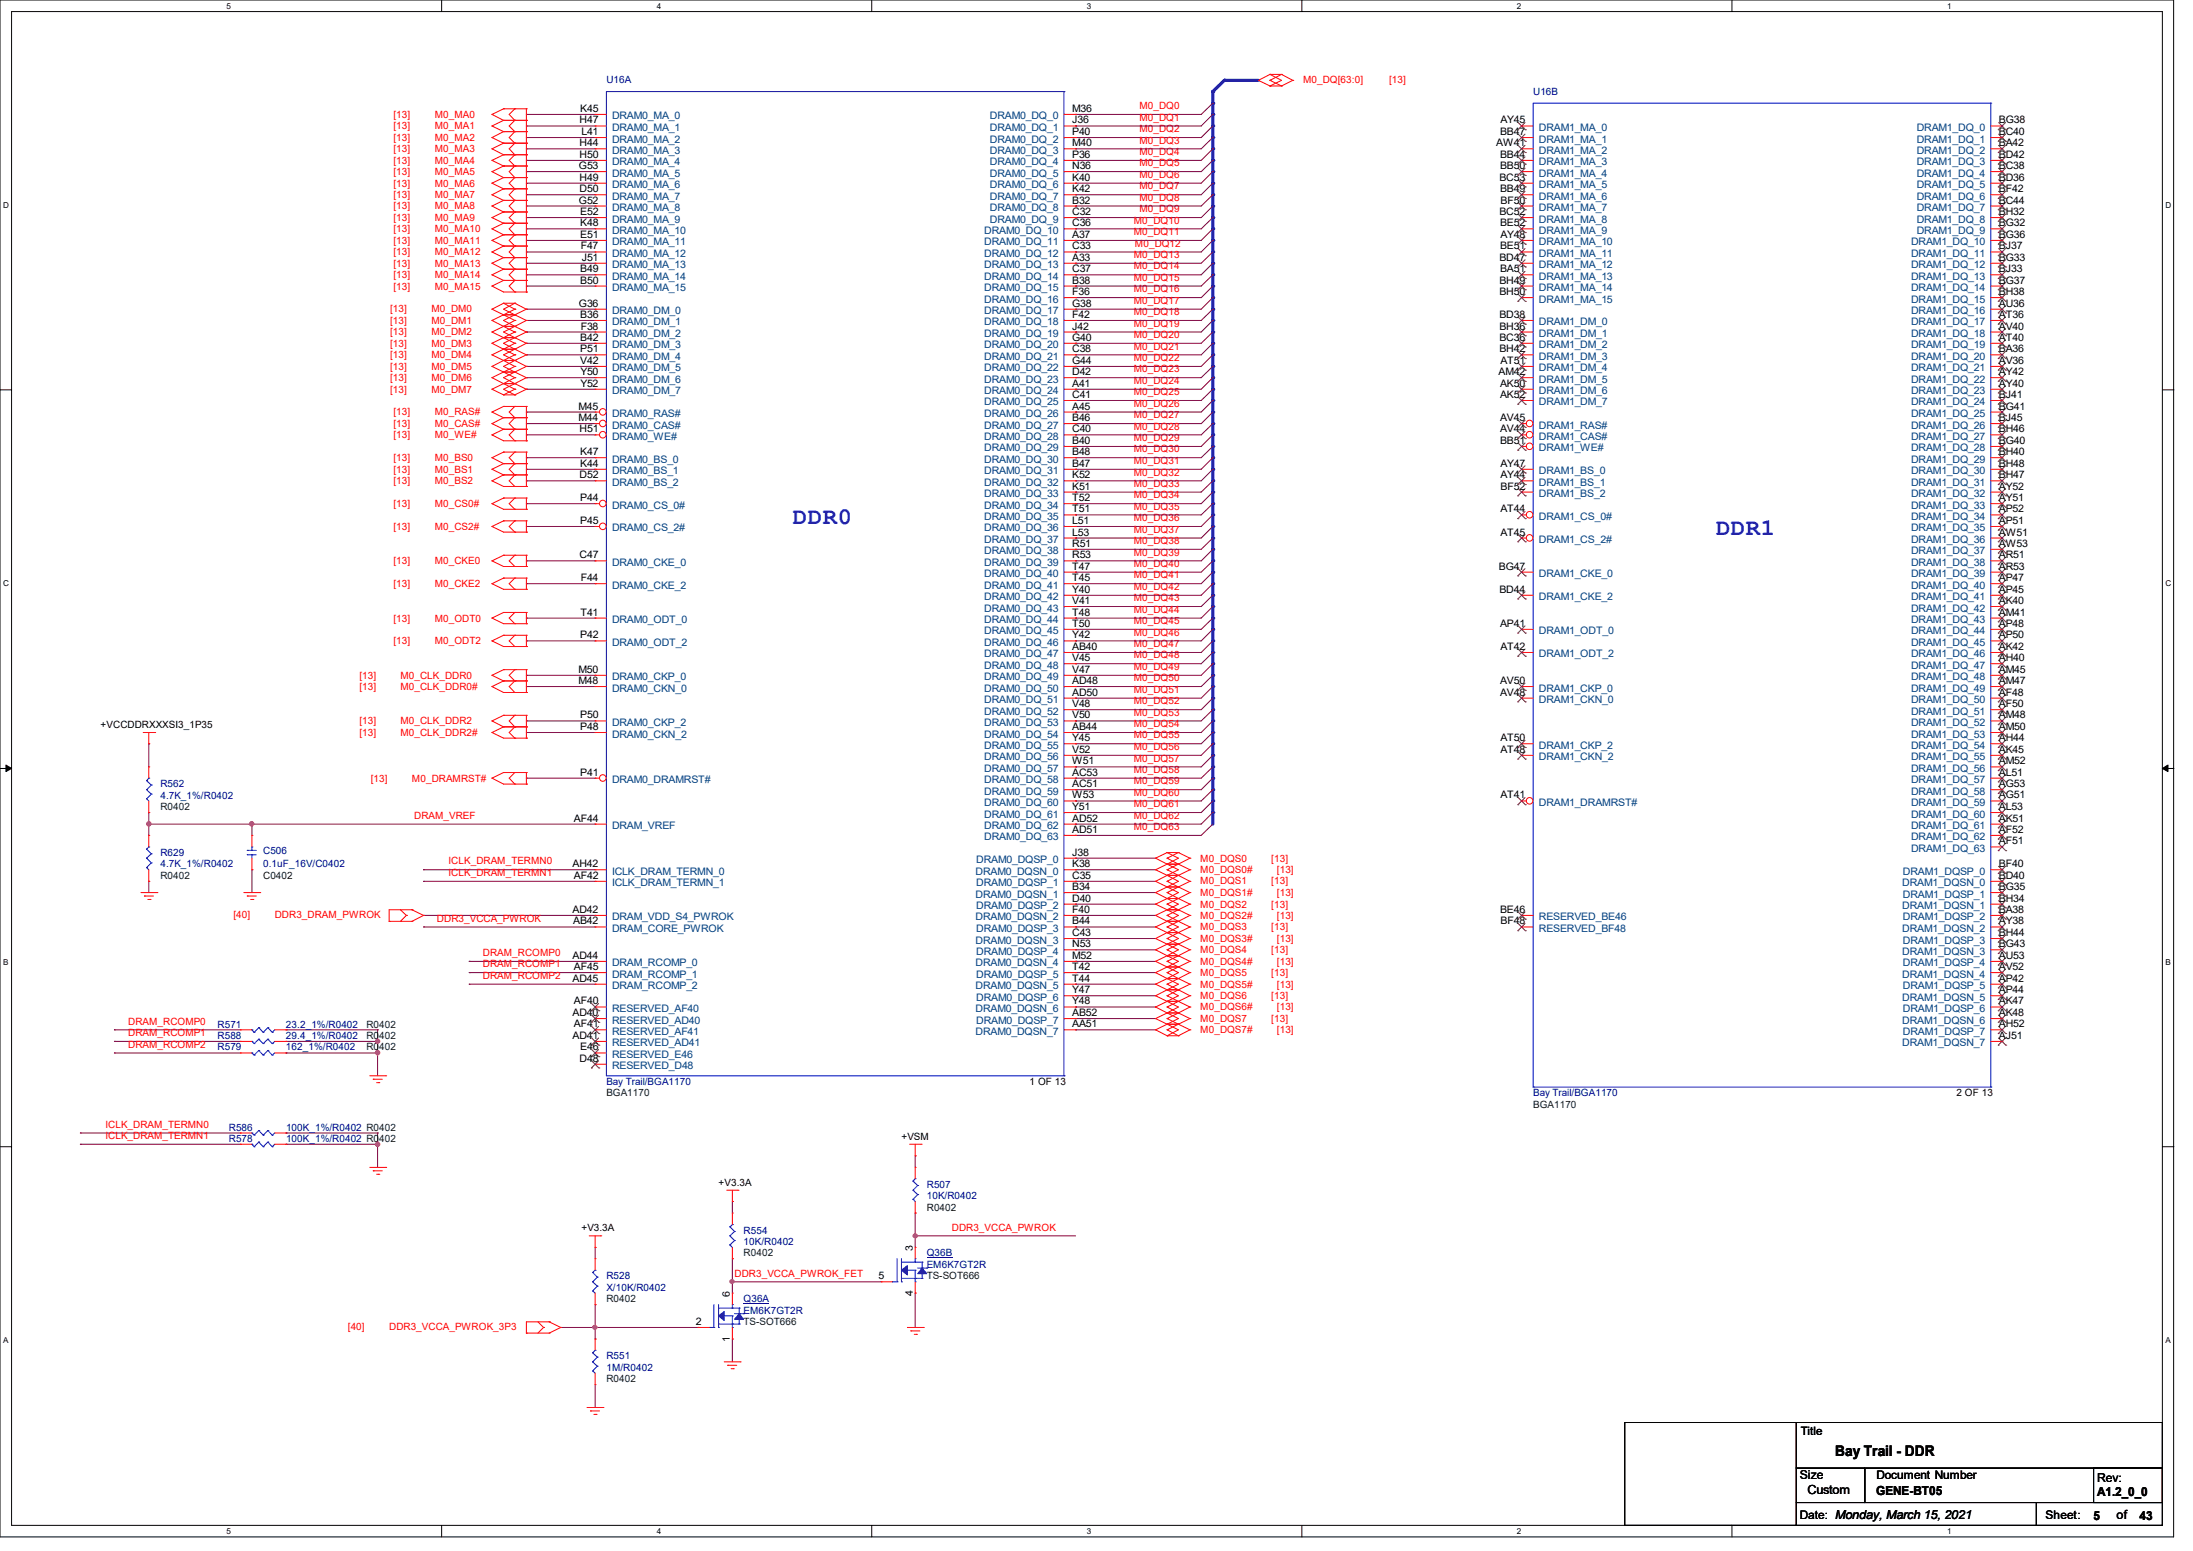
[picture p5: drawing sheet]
<svg xmlns="http://www.w3.org/2000/svg" width="297mm" height="210mm" viewBox="0 0 297 210" stroke-linecap="round" stroke-linejoin="round" font-family="sans-serif">
<defs><g id="words">
<g font-size="3.2" fill="#00f">
<text x="107.4" y="71">DDR0</text>
<text x="232.4" y="72.4">DDR1</text>
</g>
<text font-size="2" x="248.5" y="197.1">Bay Trail - DDR</text>
<g font-size="1.7">
<text x="243.8" y="200.3">Size</text>
<text x="244.8" y="202.4">Custom</text>
<text x="254.1" y="202.4">GENE-BT05</text>
<text x="284" y="202.5">A1.2_0_0</text>
<text x="284" y="200.6">Rev:</text>
<text x="283.5" y="205.8">5</text>
<text x="286.6" y="205.7">of</text>
<text x="289.8" y="205.8">43</text>
</g>
<g font-size="1.6">
<text x="243.9" y="194.4">Title</text>
<text x="254.1" y="200.2">Document Number</text>
<text x="243.8" y="205.7">Date: Monday, March 15, 2021</text>
<text x="277" y="205.7">Sheet:</text>
</g>
<g font-size="1.4" fill="#000080">
<text x="82.1" y="11.3">U16A</text>
<text x="207.6" y="12.9">U16B</text>
<text x="21.7" y="106.6">R562</text>
<text x="21.7" y="108.2">4.7K_1%/R0402</text>
<text x="21.7" y="115.9">R629</text>
<text x="21.7" y="117.4">4.7K_1%/R0402</text>
<text x="35.6" y="115.6">C506</text>
<text x="35.6" y="117.4">0.1uF_16V/C0402</text>
<text x="29.5" y="140.7">R588</text>
<text x="29.5" y="142.2">R579</text>
<text x="29.5" y="139.1">R571</text>
<text x="38.7" y="140.7">29.4_1%/R0402</text>
<text x="38.7" y="142.2">162_1%/R0402</text>
<text x="38.7" y="139.1">23.2_1%/R0402</text>
<text x="82.1" y="146.9">Bay Trail/BGA1170</text>
<text x="207.6" y="148.4">Bay Trail/BGA1170</text>
<text x="31" y="153.1">R586</text>
<text x="31" y="154.6">R578</text>
<text x="38.7" y="153.1">100K_1%/R0402 R0402</text>
<text x="38.7" y="154.6">100K_1%/R0402 R0402</text>
<text x="125.5" y="160.8">R507</text>
<text x="100.7" y="167">R554</text>
<text x="125.5" y="162.4">10K/R0402</text>
<text x="82.1" y="173.2">R528</text>
<text x="100.7" y="168.6">10K/R0402</text>
<text x="125.5" y="170.1">Q36B</text>
<text x="125.5" y="171.7">EM6K7GT2R</text>
<text x="82.1" y="174.8">X/10K/R0402</text>
<text x="100.7" y="176.3">Q36A</text>
<text x="100.7" y="177.9">EM6K7GT2R</text>
<text x="82.1" y="184.1">R551</text>
<text x="82.1" y="185.6">1M/R0402</text>
</g>
<g font-size="1.4" fill="#f00">
<text x="176.5" y="11.3">M0_DQ[63:0]</text>
<text x="188.1" y="11.3">[13]</text>
<text x="53.3" y="16">[13]</text>
<text x="53.3" y="17.5">[13]</text>
<text x="58.9" y="16">M0_MA0</text>
<text x="58.9" y="17.5">M0_MA1</text>
<text x="154.3" y="17.9">M0_DQ2</text>
<text x="154.3" y="14.8">M0_DQ0</text>
<text x="154.3" y="16.3">M0_DQ1</text>
<text x="53.3" y="19">[13]</text>
<text x="53.3" y="20.6">[13]</text>
<text x="53.3" y="22.2">[13]</text>
<text x="53.3" y="23.7">[13]</text>
<text x="58.9" y="19">M0_MA2</text>
<text x="58.9" y="20.6">M0_MA3</text>
<text x="58.9" y="22.2">M0_MA4</text>
<text x="58.9" y="23.7">M0_MA5</text>
<text x="154.3" y="21">M0_DQ4</text>
<text x="154.3" y="22.5">M0_DQ5</text>
<text x="154.3" y="19.4">M0_DQ3</text>
<text x="53.3" y="25.3">[13]</text>
<text x="53.3" y="26.8">[13]</text>
<text x="53.3" y="28.4">[13]</text>
<text x="53.3" y="29.9">[13]</text>
<text x="58.9" y="25.3">M0_MA6</text>
<text x="58.9" y="26.8">M0_MA7</text>
<text x="58.9" y="28.4">M0_MA8</text>
<text x="58.9" y="29.9">M0_MA9</text>
<text x="154.3" y="28.7">M0_DQ9</text>
<text x="154.3" y="25.7">M0_DQ7</text>
<text x="154.3" y="24.1">M0_DQ6</text>
<text x="154.3" y="27.2">M0_DQ8</text>
<text x="53.3" y="31.5">[13]</text>
<text x="53.3" y="33">[13]</text>
<text x="53.3" y="34.5">[13]</text>
<text x="58.9" y="31.5">M0_MA10</text>
<text x="58.9" y="33">M0_MA11</text>
<text x="58.9" y="34.5">M0_MA12</text>
<text x="153.5" y="30.3">M0_DQ10</text>
<text x="153.5" y="31.8">M0_DQ11</text>
<text x="153.5" y="34.9">M0_DQ13</text>
<text x="153.7" y="33.4">M0_DQ12</text>
<text x="53.3" y="36.1">[13]</text>
<text x="53.3" y="37.7">[13]</text>
<text x="53.3" y="39.2">[13]</text>
<text x="58.9" y="36.1">M0_MA13</text>
<text x="58.9" y="37.7">M0_MA14</text>
<text x="58.9" y="39.2">M0_MA15</text>
<text x="153.5" y="36.5">M0_DQ14</text>
<text x="153.5" y="39.6">M0_DQ16</text>
<text x="153.5" y="38">M0_DQ15</text>
<text x="153.5" y="41.1">M0_DQ17</text>
<text x="52.8" y="42.3">[13]</text>
<text x="52.8" y="43.9">[13]</text>
<text x="52.8" y="45.4">[13]</text>
<text x="52.8" y="46.9">[13]</text>
<text x="58.4" y="42.3">M0_DM0</text>
<text x="58.4" y="43.9">M0_DM1</text>
<text x="58.4" y="45.4">M0_DM2</text>
<text x="58.4" y="46.9">M0_DM3</text>
<text x="153.5" y="44.2">M0_DQ19</text>
<text x="153.5" y="45.8">M0_DQ20</text>
<text x="153.5" y="47.3">M0_DQ21</text>
<text x="153.5" y="42.7">M0_DQ18</text>
<text x="52.8" y="50">[13]</text>
<text x="52.8" y="48.5">[13]</text>
<text x="52.8" y="51.6">[13]</text>
<text x="52.8" y="53.2">[13]</text>
<text x="58.4" y="50">M0_DM5</text>
<text x="58.4" y="48.5">M0_DM4</text>
<text x="58.4" y="51.6">M0_DM6</text>
<text x="58.4" y="53.2">M0_DM7</text>
<text x="153.5" y="48.9">M0_DQ22</text>
<text x="153.5" y="53.5">M0_DQ25</text>
<text x="153.5" y="52">M0_DQ24</text>
<text x="153.5" y="50.4">M0_DQ23</text>
<text x="53.3" y="56.3">[13]</text>
<text x="53.3" y="57.8">[13]</text>
<text x="53.3" y="59.4">[13]</text>
<text x="58.9" y="56.3">M0_RAS#</text>
<text x="58.9" y="57.8">M0_CAS#</text>
<text x="58.9" y="59.4">M0_WE#</text>
<text x="153.5" y="59.7">M0_DQ29</text>
<text x="153.5" y="56.6">M0_DQ27</text>
<text x="153.5" y="58.2">M0_DQ28</text>
<text x="153.5" y="55.1">M0_DQ26</text>
<text x="53.3" y="62.4">[13]</text>
<text x="53.3" y="64">[13]</text>
<text x="53.3" y="65.5">[13]</text>
<text x="58.9" y="62.4">M0_BS0</text>
<text x="58.9" y="64">M0_BS1</text>
<text x="58.9" y="65.5">M0_BS2</text>
<text x="153.5" y="62.8">M0_DQ31</text>
<text x="153.5" y="65.9">M0_DQ33</text>
<text x="153.5" y="61.3">M0_DQ30</text>
<text x="153.5" y="64.4">M0_DQ32</text>
<text x="53.3" y="68.7">[13]</text>
<text x="53.3" y="71.8">[13]</text>
<text x="58.9" y="68.7">M0_CS0#</text>
<text x="58.9" y="71.8">M0_CS2#</text>
<text x="153.5" y="70.6">M0_DQ36</text>
<text x="153.5" y="69">M0_DQ35</text>
<text x="153.5" y="67.5">M0_DQ34</text>
<text x="53.3" y="76.4">[13]</text>
<text x="58.9" y="76.4">M0_CKE0</text>
<text x="153.5" y="72.1">M0_DQ37</text>
<text x="153.5" y="76.8">M0_DQ40</text>
<text x="153.5" y="75.2">M0_DQ39</text>
<text x="153.5" y="73.7">M0_DQ38</text>
<text x="53.3" y="79.5">[13]</text>
<text x="58.9" y="79.5">M0_CKE2</text>
<text x="153.5" y="81.4">M0_DQ43</text>
<text x="153.5" y="79.9">M0_DQ42</text>
<text x="153.5" y="78.3">M0_DQ41</text>
<text x="153.5" y="83">M0_DQ44</text>
<text x="53.3" y="84.2">[13]</text>
<text x="53.3" y="87.2">[13]</text>
<text x="58.9" y="84.2">M0_ODT0</text>
<text x="58.9" y="87.2">M0_ODT2</text>
<text x="153.5" y="89.2">M0_DQ48</text>
<text x="153.5" y="84.5">M0_DQ45</text>
<text x="153.5" y="87.6">M0_DQ47</text>
<text x="153.5" y="86.1">M0_DQ46</text>
<text x="48.7" y="91.9">[13]</text>
<text x="48.7" y="93.4">[13]</text>
<text x="54.2" y="91.9">M0_CLK_DDR0</text>
<text x="54.2" y="93.4">M0_CLK_DDR0#</text>
<text x="153.5" y="90.7">M0_DQ49</text>
<text x="153.5" y="92.2">M0_DQ50</text>
<text x="153.5" y="93.8">M0_DQ51</text>
<text x="153.5" y="95.4">M0_DQ52</text>
<text x="48.7" y="98.1">[13]</text>
<text x="48.7" y="99.7">[13]</text>
<text x="54.2" y="98.1">M0_CLK_DDR2</text>
<text x="54.2" y="99.7">M0_CLK_DDR2#</text>
<text x="153.5" y="96.9">M0_DQ53</text>
<text x="153.5" y="98.5">M0_DQ54</text>
<text x="153.5" y="100">M0_DQ55</text>
<text x="153.5" y="101.6">M0_DQ56</text>
<text x="50.2" y="105.8">[13]</text>
<text x="55.8" y="105.8">M0_DRAMRST#</text>
<text x="153.5" y="106.2">M0_DQ59</text>
<text x="153.5" y="104.6">M0_DQ58</text>
<text x="153.5" y="103.1">M0_DQ57</text>
<text x="153.5" y="107.7">M0_DQ60</text>
<text x="56.1" y="110.9">DRAM_VREF</text>
<text x="153.5" y="112.4">M0_DQ63</text>
<text x="153.5" y="110.9">M0_DQ62</text>
<text x="153.5" y="109.3">M0_DQ61</text>
<text x="60.7" y="117.1">ICLK_DRAM_TERMN0</text>
<text x="60.7" y="118.6">ICLK_DRAM_TERMN1</text>
<text x="162.6" y="116.7">M0_DQS0</text>
<text x="162.6" y="118.2">M0_DQS0#</text>
<text x="162.6" y="119.8">M0_DQS1</text>
<text x="172.2" y="116.7">[13]</text>
<text x="172.2" y="119.8">[13]</text>
<text x="172.9" y="118.2">[13]</text>
<text x="31.6" y="124.2">[40]</text>
<text x="37.2" y="124.2">DDR3_DRAM_PWROK</text>
<text x="59.2" y="124.8">DDR3_VCCA_PWROK</text>
<text x="162.6" y="121.3">M0_DQS1#</text>
<text x="162.6" y="122.9">M0_DQS2</text>
<text x="162.6" y="124.4">M0_DQS2#</text>
<text x="162.6" y="126">M0_DQS3</text>
<text x="172.2" y="122.9">[13]</text>
<text x="172.2" y="126">[13]</text>
<text x="172.9" y="121.3">[13]</text>
<text x="172.9" y="124.4">[13]</text>
<text x="65.4" y="129.5">DRAM_RCOMP0</text>
<text x="65.4" y="131">DRAM_RCOMP1</text>
<text x="162.6" y="127.5">M0_DQS3#</text>
<text x="162.6" y="129.1">M0_DQS4</text>
<text x="162.6" y="130.6">M0_DQS4#</text>
<text x="172.2" y="129.1">[13]</text>
<text x="172.9" y="127.5">[13]</text>
<text x="172.9" y="130.6">[13]</text>
<text x="65.4" y="132.5">DRAM_RCOMP2</text>
<text x="162.6" y="132.2">M0_DQS5</text>
<text x="162.6" y="133.7">M0_DQS5#</text>
<text x="162.6" y="135.3">M0_DQS6</text>
<text x="162.6" y="136.8">M0_DQS6#</text>
<text x="172.2" y="132.2">[13]</text>
<text x="172.2" y="135.3">[13]</text>
<text x="172.9" y="133.7">[13]</text>
<text x="172.9" y="136.8">[13]</text>
<text x="17.4" y="138.7">DRAM_RCOMP0</text>
<text x="17.4" y="140.3">DRAM_RCOMP1</text>
<text x="17.4" y="141.9">DRAM_RCOMP2</text>
<text x="162.6" y="138.4">M0_DQS7</text>
<text x="162.6" y="139.9">M0_DQS7#</text>
<text x="172.2" y="138.4">[13]</text>
<text x="172.9" y="139.9">[13]</text>
<text x="14.3" y="152.7">ICLK_DRAM_TERMN0</text>
<text x="14.3" y="154.2">ICLK_DRAM_TERMN1</text>
<text x="128.9" y="166.6">DDR3_VCCA_PWROK</text>
<text x="99.5" y="172.8">DDR3_VCCA_PWROK_FET</text>
<text x="47.1" y="180">[40]</text>
<text x="52.7" y="180">DDR3_VCCA_PWROK_3P3</text>
</g>
<g font-size="1.4">
<text x="78.5" y="16.7">H47</text>
<text x="78.6" y="15.2">K45</text>
<text x="145.2" y="16.7">J36</text>
<text x="145.2" y="15.2">M36</text>
<text x="203.2" y="16.7">AY45</text>
<text x="270.7" y="16.7">BG38</text>
<text x="78.4" y="22.9">G53</text>
<text x="78.5" y="19.8">H44</text>
<text x="78.5" y="21.4">H50</text>
<text x="78.7" y="18.3">L41</text>
<text x="145.2" y="22.9">N36</text>
<text x="145.2" y="21.4">P36</text>
<text x="145.2" y="19.8">M40</text>
<text x="145.2" y="18.3">P40</text>
<text x="202.7" y="19.8">AW41</text>
<text x="203.2" y="22.9">BB50</text>
<text x="203.2" y="21.4">BB44</text>
<text x="203.2" y="18.3">BB47</text>
<text x="270.7" y="22.9">BC38</text>
<text x="270.7" y="21.4">BD42</text>
<text x="270.7" y="19.8">BA42</text>
<text x="270.7" y="18.3">BC40</text>
<text x="78.4" y="27.6">G52</text>
<text x="78.5" y="24.5">H49</text>
<text x="78.5" y="26">D50</text>
<text x="78.6" y="29.1">E52</text>
<text x="145.2" y="27.6">B32</text>
<text x="145.2" y="26">K42</text>
<text x="145.2" y="24.5">K40</text>
<text x="145.2" y="29.1">C32</text>
<text x="203.1" y="29.1">BC52</text>
<text x="203.1" y="24.5">BC53</text>
<text x="203.2" y="26">BB49</text>
<text x="203.2" y="27.6">BF50</text>
<text x="270.7" y="29.1">BH32</text>
<text x="270.7" y="27.6">BC44</text>
<text x="270.7" y="26">BF42</text>
<text x="270.7" y="24.5">BD36</text>
<text x="78.6" y="32.2">E51</text>
<text x="78.6" y="30.6">K48</text>
<text x="78.7" y="33.8">F47</text>
<text x="78.8" y="35.3">J51</text>
<text x="145.2" y="35.3">A33</text>
<text x="145.2" y="33.8">C33</text>
<text x="145.2" y="32.2">A37</text>
<text x="145.2" y="30.6">C36</text>
<text x="203.1" y="35.3">BD47</text>
<text x="203.2" y="33.8">BE51</text>
<text x="203.2" y="30.6">BE52</text>
<text x="203.2" y="32.2">AY48</text>
<text x="270.7" y="35.3">BG33</text>
<text x="270.7" y="33.8">BJ37</text>
<text x="270.7" y="32.2">BG36</text>
<text x="270.7" y="30.6">BG32</text>
<text x="78.4" y="41.5">G36</text>
<text x="78.6" y="36.9">B49</text>
<text x="78.6" y="38.4">B50</text>
<text x="145.2" y="41.5">G38</text>
<text x="145.2" y="40">F36</text>
<text x="145.2" y="38.4">B38</text>
<text x="145.2" y="36.9">C37</text>
<text x="203.1" y="40">BH50</text>
<text x="203.1" y="38.4">BH49</text>
<text x="203.2" y="36.9">BA51</text>
<text x="270.7" y="41.5">AU36</text>
<text x="270.7" y="40">BH38</text>
<text x="270.7" y="38.4">BG37</text>
<text x="270.7" y="36.9">BJ33</text>
<text x="78.6" y="43.1">B36</text>
<text x="78.6" y="47.7">P51</text>
<text x="78.6" y="46.1">B42</text>
<text x="78.7" y="44.6">F38</text>
<text x="145.2" y="44.6">J42</text>
<text x="145.2" y="43.1">F42</text>
<text x="145.2" y="47.7">C38</text>
<text x="145.2" y="46.1">G40</text>
<text x="203.1" y="47.7">BH42</text>
<text x="203.1" y="46.1">BC36</text>
<text x="203.1" y="44.6">BH36</text>
<text x="203.1" y="43.1">BD38</text>
<text x="270.7" y="47.7">BA36</text>
<text x="270.7" y="46.1">AT40</text>
<text x="270.7" y="44.6">AV40</text>
<text x="270.7" y="43.1">AT36</text>
<text x="78.6" y="49.3">V42</text>
<text x="78.6" y="52.4">Y52</text>
<text x="78.6" y="50.8">Y50</text>
<text x="145.2" y="52.4">A41</text>
<text x="145.2" y="50.8">D42</text>
<text x="145.2" y="49.3">G44</text>
<text x="145.2" y="53.9">C41</text>
<text x="202.9" y="50.8">AM42</text>
<text x="203.2" y="53.9">AK52</text>
<text x="203.2" y="52.4">AK50</text>
<text x="203.2" y="49.3">AT51</text>
<text x="270.7" y="53.9">BJ41</text>
<text x="270.7" y="52.4">AY40</text>
<text x="270.7" y="50.8">AY42</text>
<text x="270.7" y="49.3">AV36</text>
<text x="78.4" y="57">M44</text>
<text x="78.4" y="55.5">M45</text>
<text x="78.5" y="58.5">H51</text>
<text x="145.2" y="58.5">C40</text>
<text x="145.2" y="57">B46</text>
<text x="145.2" y="55.5">A45</text>
<text x="203.2" y="58.5">AV44</text>
<text x="203.2" y="57">AV45</text>
<text x="270.7" y="58.5">BH46</text>
<text x="270.7" y="57">BJ45</text>
<text x="270.7" y="55.5">BG41</text>
<text x="78.5" y="64.8">D52</text>
<text x="78.6" y="61.6">K47</text>
<text x="78.6" y="63.2">K44</text>
<text x="145.2" y="60.1">B40</text>
<text x="145.2" y="64.8">K52</text>
<text x="145.2" y="63.2">B47</text>
<text x="145.2" y="61.6">B48</text>
<text x="203.2" y="60.1">BB51</text>
<text x="203.2" y="64.8">AY44</text>
<text x="203.2" y="63.2">AY47</text>
<text x="270.7" y="64.8">BH47</text>
<text x="270.7" y="63.2">BH48</text>
<text x="270.7" y="61.6">BH40</text>
<text x="270.7" y="60.1">BG40</text>
<text x="78.6" y="70.9">P45</text>
<text x="78.6" y="67.9">P44</text>
<text x="145.2" y="67.9">T52</text>
<text x="145.2" y="66.3">K51</text>
<text x="145.2" y="70.9">L51</text>
<text x="145.2" y="69.4">T51</text>
<text x="203.2" y="69.4">AT44</text>
<text x="203.2" y="66.3">BF52</text>
<text x="270.7" y="70.9">AP51</text>
<text x="270.7" y="69.4">AP52</text>
<text x="270.7" y="67.9">AY51</text>
<text x="270.7" y="66.3">AY52</text>
<text x="78.5" y="75.6">C47</text>
<text x="145.2" y="75.6">R53</text>
<text x="145.2" y="74">R51</text>
<text x="145.2" y="72.5">L53</text>
<text x="145.2" y="77.1">T47</text>
<text x="203" y="77.1">BG47</text>
<text x="203.2" y="72.5">AT45</text>
<text x="270.7" y="77.1">AR53</text>
<text x="270.7" y="75.6">AR51</text>
<text x="270.7" y="74">AW53</text>
<text x="270.7" y="72.5">AW51</text>
<text x="78.6" y="83.4">T41</text>
<text x="78.7" y="78.7">F44</text>
<text x="145.2" y="83.4">T48</text>
<text x="145.2" y="81.8">V41</text>
<text x="145.2" y="80.3">Y40</text>
<text x="145.2" y="78.7">T45</text>
<text x="203.1" y="80.3">BD44</text>
<text x="270.7" y="83.4">AM41</text>
<text x="270.7" y="81.8">AK40</text>
<text x="270.7" y="80.3">AP45</text>
<text x="270.7" y="78.7">AP47</text>
<text x="78.6" y="86.4">P42</text>
<text x="145.2" y="84.9">T50</text>
<text x="145.2" y="89.5">V45</text>
<text x="145.2" y="88">AB40</text>
<text x="145.2" y="86.4">Y42</text>
<text x="203.2" y="84.9">AP41</text>
<text x="203.2" y="88">AT42</text>
<text x="270.7" y="89.5">AH40</text>
<text x="270.7" y="88">AK42</text>
<text x="270.7" y="86.4">AP50</text>
<text x="270.7" y="84.9">AP48</text>
<text x="78.4" y="91.1">M50</text>
<text x="78.4" y="92.6">M48</text>
<text x="145.2" y="91.1">V47</text>
<text x="145.2" y="92.6">AD48</text>
<text x="145.2" y="95.8">V48</text>
<text x="145.2" y="94.2">AD50</text>
<text x="203.2" y="94.2">AV48</text>
<text x="203.2" y="92.6">AV50</text>
<text x="270.7" y="95.8">AF50</text>
<text x="270.7" y="94.2">AF48</text>
<text x="270.7" y="92.6">AM47</text>
<text x="270.7" y="91.1">AM45</text>
<text x="13.6" y="98.6">+VCCDDRXXXSI3_1P35</text>
<text x="78.6" y="98.8">P48</text>
<text x="78.6" y="97.3">P50</text>
<text x="145.2" y="100.4">Y45</text>
<text x="145.2" y="98.8">AB44</text>
<text x="145.2" y="97.3">V50</text>
<text x="145.2" y="101.9">V52</text>
<text x="203.2" y="101.9">AT48</text>
<text x="203.2" y="100.4">AT50</text>
<text x="270.7" y="101.9">AK45</text>
<text x="270.7" y="100.4">AH44</text>
<text x="270.7" y="98.8">AM50</text>
<text x="270.7" y="97.3">AM48</text>
<text x="78.6" y="105">P41</text>
<text x="145.2" y="106.6">AC51</text>
<text x="145.2" y="105">AC53</text>
<text x="145.2" y="103.5">W51</text>
<text x="270.7" y="106.6">AG53</text>
<text x="270.7" y="105">AL51</text>
<text x="270.7" y="103.5">AM52</text>
<text x="77.7" y="111.2">AF44</text>
<text x="145.2" y="108.1">W53</text>
<text x="145.2" y="112.8">AD51</text>
<text x="145.2" y="111.2">AD52</text>
<text x="145.2" y="109.7">Y51</text>
<text x="203.2" y="108.1">AT41</text>
<text x="270.7" y="112.8">AF52</text>
<text x="270.7" y="111.2">AK51</text>
<text x="270.7" y="109.7">AL53</text>
<text x="270.7" y="108.1">AG51</text>
<text x="77.6" y="117.4">AH42</text>
<text x="77.7" y="119">AF42</text>
<text x="145.2" y="115.9">J38</text>
<text x="145.2" y="117.4">K38</text>
<text x="145.2" y="119">C35</text>
<text x="270.7" y="119">BD40</text>
<text x="270.7" y="117.4">BF40</text>
<text x="270.7" y="114.3">AF51</text>
<text x="77.6" y="123.6">AD42</text>
<text x="77.6" y="125.2">AB42</text>
<text x="145.2" y="120.5">B34</text>
<text x="145.2" y="122.1">D40</text>
<text x="145.2" y="125.2">B44</text>
<text x="145.2" y="123.6">F40</text>
<text x="203.2" y="123.6">BE46</text>
<text x="203.2" y="125.2">BF48</text>
<text x="270.7" y="125.2">AY38</text>
<text x="270.7" y="123.6">BA38</text>
<text x="270.7" y="122.1">BH34</text>
<text x="270.7" y="120.5">BG35</text>
<text x="77.6" y="129.8">AD44</text>
<text x="77.7" y="131.4">AF45</text>
<text x="145.2" y="126.7">C43</text>
<text x="145.2" y="128.3">N53</text>
<text x="145.2" y="129.8">M52</text>
<text x="145.2" y="131.4">T42</text>
<text x="270.7" y="131.4">AV52</text>
<text x="270.7" y="129.8">AU53</text>
<text x="270.7" y="128.3">BG43</text>
<text x="270.7" y="126.7">BH44</text>
<text x="77.6" y="132.9">AD45</text>
<text x="77.6" y="137.6">AD40</text>
<text x="77.7" y="136">AF40</text>
<text x="145.2" y="132.9">T44</text>
<text x="145.2" y="137.6">AB52</text>
<text x="145.2" y="136">Y48</text>
<text x="145.2" y="134.5">Y47</text>
<text x="270.7" y="137.6">AK48</text>
<text x="270.7" y="136">AK47</text>
<text x="270.7" y="134.5">AP44</text>
<text x="270.7" y="132.9">AP42</text>
<text x="77.6" y="140.7">AD41</text>
<text x="77.7" y="139.1">AF41</text>
<text x="78.5" y="143.8">D48</text>
<text x="78.6" y="142.2">E46</text>
<text x="145.2" y="139.1">AA51</text>
<text x="270.7" y="140.7">AJ51</text>
<text x="270.7" y="139.1">AH52</text>
<text x="139.4" y="146.9">1 OF 13</text>
<text x="265" y="148.4">2 OF 13</text>
<text x="122.1" y="154.3">+VSM</text>
<text x="97.3" y="160.5">+V3.3A</text>
<text x="78.7" y="166.7">+V3.3A</text>
<text x="119" y="173.2">5</text>
<text x="123.6" y="169.3" transform="rotate(-90 123.6 169.3)">3</text>
<text x="94.2" y="179.4">2</text>
<text x="98.8" y="175.6" transform="rotate(-90 98.8 175.6)">6</text>
<text x="123.6" y="175.5" transform="rotate(-90 123.6 175.5)">4</text>
<text x="98.8" y="181.7" transform="rotate(-90 98.8 181.7)">1</text>
</g>
<g font-size="1.4" fill="#004080">
<text x="82.9" y="17.7">DRAM0_MA_1</text>
<text x="82.9" y="16.2">DRAM0_MA_0</text>
<text x="134.1" y="17.7">DRAM0_DQ_1</text>
<text x="134.1" y="16.2">DRAM0_DQ_0</text>
<text x="208.4" y="17.7">DRAM1_MA_0</text>
<text x="259.6" y="17.7">DRAM1_DQ_0</text>
<text x="82.9" y="20.8">DRAM0_MA_3</text>
<text x="82.9" y="19.3">DRAM0_MA_2</text>
<text x="82.9" y="22.4">DRAM0_MA_4</text>
<text x="82.9" y="23.9">DRAM0_MA_5</text>
<text x="134.1" y="23.9">DRAM0_DQ_5</text>
<text x="134.1" y="22.4">DRAM0_DQ_4</text>
<text x="134.1" y="20.8">DRAM0_DQ_3</text>
<text x="134.1" y="19.3">DRAM0_DQ_2</text>
<text x="208.4" y="23.9">DRAM1_MA_4</text>
<text x="208.4" y="22.4">DRAM1_MA_3</text>
<text x="208.4" y="20.8">DRAM1_MA_2</text>
<text x="208.4" y="19.3">DRAM1_MA_1</text>
<text x="259.6" y="23.9">DRAM1_DQ_4</text>
<text x="259.6" y="22.4">DRAM1_DQ_3</text>
<text x="259.6" y="20.8">DRAM1_DQ_2</text>
<text x="259.6" y="19.3">DRAM1_DQ_1</text>
<text x="82.9" y="25.5">DRAM0_MA_6</text>
<text x="82.9" y="28.6">DRAM0_MA_8</text>
<text x="82.9" y="27.1">DRAM0_MA_7</text>
<text x="134.1" y="28.6">DRAM0_DQ_8</text>
<text x="134.1" y="27.1">DRAM0_DQ_7</text>
<text x="134.1" y="25.5">DRAM0_DQ_6</text>
<text x="208.4" y="28.6">DRAM1_MA_7</text>
<text x="208.4" y="27.1">DRAM1_MA_6</text>
<text x="208.4" y="25.5">DRAM1_MA_5</text>
<text x="259.6" y="28.6">DRAM1_DQ_7</text>
<text x="259.6" y="27.1">DRAM1_DQ_6</text>
<text x="259.6" y="25.5">DRAM1_DQ_5</text>
<text x="82.9" y="30.1">DRAM0_MA_9</text>
<text x="82.9" y="34.8">DRAM0_MA_12</text>
<text x="82.9" y="33.2">DRAM0_MA_11</text>
<text x="82.9" y="31.7">DRAM0_MA_10</text>
<text x="133.3" y="34.8">DRAM0_DQ_12</text>
<text x="133.3" y="33.2">DRAM0_DQ_11</text>
<text x="133.3" y="31.7">DRAM0_DQ_10</text>
<text x="134.1" y="30.1">DRAM0_DQ_9</text>
<text x="208.4" y="34.8">DRAM1_MA_11</text>
<text x="208.4" y="33.2">DRAM1_MA_10</text>
<text x="208.4" y="31.7">DRAM1_MA_9</text>
<text x="208.4" y="30.1">DRAM1_MA_8</text>
<text x="258.8" y="34.8">DRAM1_DQ_11</text>
<text x="258.8" y="33.2">DRAM1_DQ_10</text>
<text x="259.6" y="31.7">DRAM1_DQ_9</text>
<text x="259.6" y="30.1">DRAM1_DQ_8</text>
<text x="82.9" y="37.9">DRAM0_MA_14</text>
<text x="82.9" y="39.4">DRAM0_MA_15</text>
<text x="82.9" y="36.3">DRAM0_MA_13</text>
<text x="133.3" y="41">DRAM0_DQ_16</text>
<text x="133.3" y="39.4">DRAM0_DQ_15</text>
<text x="133.3" y="37.9">DRAM0_DQ_14</text>
<text x="133.3" y="36.3">DRAM0_DQ_13</text>
<text x="208.4" y="41">DRAM1_MA_15</text>
<text x="208.4" y="39.4">DRAM1_MA_14</text>
<text x="208.4" y="37.9">DRAM1_MA_13</text>
<text x="208.4" y="36.3">DRAM1_MA_12</text>
<text x="258.8" y="41">DRAM1_DQ_15</text>
<text x="258.8" y="39.4">DRAM1_DQ_14</text>
<text x="258.8" y="37.9">DRAM1_DQ_13</text>
<text x="258.8" y="36.3">DRAM1_DQ_12</text>
<text x="82.9" y="44.1">DRAM0_DM_1</text>
<text x="82.9" y="42.5">DRAM0_DM_0</text>
<text x="82.9" y="45.6">DRAM0_DM_2</text>
<text x="82.9" y="47.2">DRAM0_DM_3</text>
<text x="133.3" y="45.6">DRAM0_DQ_19</text>
<text x="133.3" y="44.1">DRAM0_DQ_18</text>
<text x="133.3" y="47.2">DRAM0_DQ_20</text>
<text x="133.3" y="42.5">DRAM0_DQ_17</text>
<text x="208.4" y="47.2">DRAM1_DM_2</text>
<text x="208.4" y="45.6">DRAM1_DM_1</text>
<text x="208.4" y="44.1">DRAM1_DM_0</text>
<text x="258.8" y="47.2">DRAM1_DQ_19</text>
<text x="258.8" y="45.6">DRAM1_DQ_18</text>
<text x="258.8" y="44.1">DRAM1_DQ_17</text>
<text x="258.8" y="42.5">DRAM1_DQ_16</text>
<text x="82.9" y="53.4">DRAM0_DM_7</text>
<text x="82.9" y="48.7">DRAM0_DM_4</text>
<text x="82.9" y="51.8">DRAM0_DM_6</text>
<text x="82.9" y="50.3">DRAM0_DM_5</text>
<text x="133.3" y="53.4">DRAM0_DQ_24</text>
<text x="133.3" y="51.8">DRAM0_DQ_23</text>
<text x="133.3" y="50.3">DRAM0_DQ_22</text>
<text x="133.3" y="48.7">DRAM0_DQ_21</text>
<text x="208.4" y="53.4">DRAM1_DM_6</text>
<text x="208.4" y="51.8">DRAM1_DM_5</text>
<text x="208.4" y="50.3">DRAM1_DM_4</text>
<text x="208.4" y="48.7">DRAM1_DM_3</text>
<text x="258.8" y="53.4">DRAM1_DQ_23</text>
<text x="258.8" y="51.8">DRAM1_DQ_22</text>
<text x="258.8" y="50.3">DRAM1_DQ_21</text>
<text x="258.8" y="48.7">DRAM1_DQ_20</text>
<text x="82.9" y="59.6">DRAM0_WE#</text>
<text x="82.9" y="58">DRAM0_CAS#</text>
<text x="82.9" y="56.5">DRAM0_RAS#</text>
<text x="133.3" y="59.6">DRAM0_DQ_28</text>
<text x="133.3" y="58">DRAM0_DQ_27</text>
<text x="133.3" y="56.5">DRAM0_DQ_26</text>
<text x="133.3" y="54.9">DRAM0_DQ_25</text>
<text x="208.4" y="59.6">DRAM1_CAS#</text>
<text x="208.4" y="58">DRAM1_RAS#</text>
<text x="208.4" y="54.9">DRAM1_DM_7</text>
<text x="258.8" y="59.6">DRAM1_DQ_27</text>
<text x="258.8" y="58">DRAM1_DQ_26</text>
<text x="258.8" y="56.5">DRAM1_DQ_25</text>
<text x="258.8" y="54.9">DRAM1_DQ_24</text>
<text x="82.9" y="65.8">DRAM0_BS_2</text>
<text x="82.9" y="62.7">DRAM0_BS_0</text>
<text x="82.9" y="64.2">DRAM0_BS_1</text>
<text x="133.3" y="61.1">DRAM0_DQ_29</text>
<text x="133.3" y="65.8">DRAM0_DQ_32</text>
<text x="133.3" y="64.2">DRAM0_DQ_31</text>
<text x="133.3" y="62.7">DRAM0_DQ_30</text>
<text x="208.4" y="65.8">DRAM1_BS_1</text>
<text x="208.4" y="64.2">DRAM1_BS_0</text>
<text x="208.4" y="61.1">DRAM1_WE#</text>
<text x="258.8" y="65.8">DRAM1_DQ_31</text>
<text x="258.8" y="64.2">DRAM1_DQ_30</text>
<text x="258.8" y="62.7">DRAM1_DQ_29</text>
<text x="258.8" y="61.1">DRAM1_DQ_28</text>
<text x="82.9" y="72">DRAM0_CS_2#</text>
<text x="82.9" y="68.9">DRAM0_CS_0#</text>
<text x="133.3" y="68.9">DRAM0_DQ_34</text>
<text x="133.3" y="67.3">DRAM0_DQ_33</text>
<text x="133.3" y="72">DRAM0_DQ_36</text>
<text x="133.3" y="70.4">DRAM0_DQ_35</text>
<text x="208.4" y="70.4">DRAM1_CS_0#</text>
<text x="208.4" y="67.3">DRAM1_BS_2</text>
<text x="258.8" y="72">DRAM1_DQ_35</text>
<text x="258.8" y="70.4">DRAM1_DQ_34</text>
<text x="258.8" y="68.9">DRAM1_DQ_33</text>
<text x="258.8" y="67.3">DRAM1_DQ_32</text>
<text x="82.9" y="76.6">DRAM0_CKE_0</text>
<text x="133.3" y="76.6">DRAM0_DQ_39</text>
<text x="133.3" y="75.1">DRAM0_DQ_38</text>
<text x="133.3" y="73.5">DRAM0_DQ_37</text>
<text x="208.4" y="73.5">DRAM1_CS_2#</text>
<text x="258.8" y="76.6">DRAM1_DQ_38</text>
<text x="258.8" y="75.1">DRAM1_DQ_37</text>
<text x="258.8" y="73.5">DRAM1_DQ_36</text>
<text x="82.9" y="79.7">DRAM0_CKE_2</text>
<text x="133.3" y="78.1">DRAM0_DQ_40</text>
<text x="133.3" y="82.8">DRAM0_DQ_43</text>
<text x="133.3" y="81.3">DRAM0_DQ_42</text>
<text x="133.3" y="79.7">DRAM0_DQ_41</text>
<text x="208.4" y="81.3">DRAM1_CKE_2</text>
<text x="208.4" y="78.1">DRAM1_CKE_0</text>
<text x="258.8" y="82.8">DRAM1_DQ_42</text>
<text x="258.8" y="81.3">DRAM1_DQ_41</text>
<text x="258.8" y="79.7">DRAM1_DQ_40</text>
<text x="258.8" y="78.1">DRAM1_DQ_39</text>
<text x="82.9" y="84.4">DRAM0_ODT_0</text>
<text x="82.9" y="87.5">DRAM0_ODT_2</text>
<text x="133.3" y="84.4">DRAM0_DQ_44</text>
<text x="133.3" y="85.9">DRAM0_DQ_45</text>
<text x="133.3" y="89">DRAM0_DQ_47</text>
<text x="133.3" y="87.5">DRAM0_DQ_46</text>
<text x="208.4" y="85.9">DRAM1_ODT_0</text>
<text x="208.4" y="89">DRAM1_ODT_2</text>
<text x="258.8" y="89">DRAM1_DQ_46</text>
<text x="258.8" y="87.5">DRAM1_DQ_45</text>
<text x="258.8" y="85.9">DRAM1_DQ_44</text>
<text x="258.8" y="84.4">DRAM1_DQ_43</text>
<text x="82.9" y="92.1">DRAM0_CKP_0</text>
<text x="82.9" y="93.6">DRAM0_CKN_0</text>
<text x="133.3" y="92.1">DRAM0_DQ_49</text>
<text x="133.3" y="90.5">DRAM0_DQ_48</text>
<text x="133.3" y="93.6">DRAM0_DQ_50</text>
<text x="133.3" y="95.2">DRAM0_DQ_51</text>
<text x="208.4" y="95.2">DRAM1_CKN_0</text>
<text x="208.4" y="93.6">DRAM1_CKP_0</text>
<text x="258.8" y="95.2">DRAM1_DQ_50</text>
<text x="258.8" y="93.6">DRAM1_DQ_49</text>
<text x="258.8" y="92.1">DRAM1_DQ_48</text>
<text x="258.8" y="90.5">DRAM1_DQ_47</text>
<text x="82.9" y="99.9">DRAM0_CKN_2</text>
<text x="82.9" y="98.3">DRAM0_CKP_2</text>
<text x="133.3" y="101.4">DRAM0_DQ_55</text>
<text x="133.3" y="99.9">DRAM0_DQ_54</text>
<text x="133.3" y="98.3">DRAM0_DQ_53</text>
<text x="133.3" y="96.8">DRAM0_DQ_52</text>
<text x="208.4" y="101.4">DRAM1_CKP_2</text>
<text x="258.8" y="101.4">DRAM1_DQ_54</text>
<text x="258.8" y="99.9">DRAM1_DQ_53</text>
<text x="258.8" y="98.3">DRAM1_DQ_52</text>
<text x="258.8" y="96.8">DRAM1_DQ_51</text>
<text x="82.9" y="106">DRAM0_DRAMRST#</text>
<text x="133.3" y="107.6">DRAM0_DQ_59</text>
<text x="133.3" y="106">DRAM0_DQ_58</text>
<text x="133.3" y="104.5">DRAM0_DQ_57</text>
<text x="133.3" y="103">DRAM0_DQ_56</text>
<text x="208.4" y="103">DRAM1_CKN_2</text>
<text x="258.8" y="107.6">DRAM1_DQ_58</text>
<text x="258.8" y="106">DRAM1_DQ_57</text>
<text x="258.8" y="104.5">DRAM1_DQ_56</text>
<text x="258.8" y="103">DRAM1_DQ_55</text>
<text x="82.9" y="112.3">DRAM_VREF</text>
<text x="133.3" y="109.1">DRAM0_DQ_60</text>
<text x="133.3" y="113.8">DRAM0_DQ_63</text>
<text x="133.3" y="112.3">DRAM0_DQ_62</text>
<text x="133.3" y="110.7">DRAM0_DQ_61</text>
<text x="208.4" y="109.1">DRAM1_DRAMRST#</text>
<text x="258.8" y="113.8">DRAM1_DQ_62</text>
<text x="258.8" y="112.3">DRAM1_DQ_61</text>
<text x="258.8" y="110.7">DRAM1_DQ_60</text>
<text x="258.8" y="109.1">DRAM1_DQ_59</text>
<text x="82.9" y="118.4">ICLK_DRAM_TERMN_0</text>
<text x="132.1" y="118.4">DRAM0_DQSN_0</text>
<text x="132.2" y="116.9">DRAM0_DQSP_0</text>
<text x="257.7" y="118.4">DRAM1_DQSP_0</text>
<text x="258.8" y="115.4">DRAM1_DQ_63</text>
<text x="82.9" y="124.6">DRAM_VDD_S4_PWROK</text>
<text x="82.9" y="120">ICLK_DRAM_TERMN_1</text>
<text x="132.1" y="121.5">DRAM0_DQSN_1</text>
<text x="132.1" y="124.6">DRAM0_DQSN_2</text>
<text x="132.2" y="120">DRAM0_DQSP_1</text>
<text x="132.2" y="123.1">DRAM0_DQSP_2</text>
<text x="208.4" y="124.6">RESERVED_BE46</text>
<text x="257.6" y="123.1">DRAM1_DQSN_1</text>
<text x="257.6" y="120">DRAM1_DQSN_0</text>
<text x="257.7" y="124.6">DRAM1_DQSP_2</text>
<text x="257.7" y="121.5">DRAM1_DQSP_1</text>
<text x="82.9" y="130.8">DRAM_RCOMP_0</text>
<text x="82.9" y="126.2">DRAM_CORE_PWROK</text>
<text x="132.1" y="127.8">DRAM0_DQSN_3</text>
<text x="132.1" y="130.8">DRAM0_DQSN_4</text>
<text x="132.2" y="126.2">DRAM0_DQSP_3</text>
<text x="132.2" y="129.3">DRAM0_DQSP_4</text>
<text x="208.4" y="126.2">RESERVED_BF48</text>
<text x="257.6" y="129.3">DRAM1_DQSN_3</text>
<text x="257.6" y="126.2">DRAM1_DQSN_2</text>
<text x="257.7" y="130.8">DRAM1_DQSP_4</text>
<text x="257.7" y="127.8">DRAM1_DQSP_3</text>
<text x="82.9" y="132.4">DRAM_RCOMP_1</text>
<text x="82.9" y="133.9">DRAM_RCOMP_2</text>
<text x="82.9" y="137">RESERVED_AF40</text>
<text x="132.1" y="133.9">DRAM0_DQSN_5</text>
<text x="132.1" y="137">DRAM0_DQSN_6</text>
<text x="132.2" y="132.4">DRAM0_DQSP_5</text>
<text x="132.2" y="135.5">DRAM0_DQSP_6</text>
<text x="257.6" y="135.5">DRAM1_DQSN_5</text>
<text x="257.6" y="132.4">DRAM1_DQSN_4</text>
<text x="257.7" y="137">DRAM1_DQSP_6</text>
<text x="257.7" y="133.9">DRAM1_DQSP_5</text>
<text x="82.9" y="140.1">RESERVED_AF41</text>
<text x="82.9" y="141.7">RESERVED_AD41</text>
<text x="82.9" y="138.6">RESERVED_AD40</text>
<text x="82.9" y="143.3">RESERVED_E46</text>
<text x="132.1" y="140.1">DRAM0_DQSN_7</text>
<text x="132.2" y="138.6">DRAM0_DQSP_7</text>
<text x="257.6" y="141.7">DRAM1_DQSN_7</text>
<text x="257.6" y="138.6">DRAM1_DQSN_6</text>
<text x="257.7" y="140.1">DRAM1_DQSP_7</text>
<text x="82.9" y="144.8">RESERVED_D48</text>
</g>
<g font-size="1.4" fill="#004000">
<text x="21.7" y="109.7">R0402</text>
<text x="21.7" y="119">R0402</text>
<text x="35.6" y="119">C0402</text>
<text x="49.6" y="140.7">R0402</text>
<text x="49.6" y="142.2">R0402</text>
<text x="49.6" y="139.1">R0402</text>
<text x="82.1" y="148.4">BGA1170</text>
<text x="207.6" y="150">BGA1170</text>
<text x="125.5" y="163.9">R0402</text>
<text x="100.7" y="170.1">R0402</text>
<text x="125.5" y="173.2">TS-SOT666</text>
<text x="82.1" y="176.3">R0402</text>
<text x="100.7" y="179.4">TS-SOT666</text>
<text x="82.1" y="187.2">R0402</text>
</g>
<g font-size="1.1">
<text x="30.7" y="1.2">5</text>
<text x="88.9" y="1.2">4</text>
<text x="147.2" y="1.2">3</text>
<text x="205.4" y="1.2">2</text>
<text x="263.7" y="1.2">1</text>
<text x=".4" y="28.2">D</text>
<text x="293.3" y="28.2">D</text>
<text x=".4" y="79.4">C</text>
<text x="293.3" y="79.4">C</text>
<text x=".4" y="130.6">B</text>
<text x="293.3" y="130.6">B</text>
<text x=".4" y="181.9">A</text>
<text x="293.3" y="181.9">A</text>
<text x="30.7" y="207.7">5</text>
<text x="88.9" y="207.7">4</text>
<text x="147.2" y="207.7">3</text>
<text x="205.4" y="207.7">2</text>
<text x="263.7" y="207.7">1</text>
</g>
</g></defs>
<path d="M0 0h294.4v208.1h-294.4zM1.6 1.6h291.3v204.9h-291.3z" fill="none" stroke="#000" stroke-width=".14"/>
<g fill="#fff">
<path d="M30.7 .2h.6v1.2h-.6z"/>
<path d="M30.7 206.8h.6v1.1h-.6z"/>
</g>
<path d="M59.8 0v1.6M59.8 206.5v1.6" fill="none" stroke="#000" stroke-width=".14"/>
<g fill="#fff">
<path d="M88.9 .2h.6v1.2h-.6z"/>
<path d="M88.9 206.8h.6v1.1h-.6z"/>
</g>
<path d="M118.1 0v1.6M118.1 206.5v1.6" fill="none" stroke="#000" stroke-width=".14"/>
<g fill="#fff">
<path d="M147.2 .2h.6v1.2h-.6z"/>
<path d="M147.2 206.8h.6v1.1h-.6z"/>
</g>
<path d="M176.3 0v1.6M176.3 206.5v1.6" fill="none" stroke="#000" stroke-width=".14"/>
<g fill="#fff">
<path d="M205.4 .2h.6v1.2h-.6z"/>
<path d="M205.4 206.8h.6v1.1h-.6z"/>
</g>
<path d="M234.6 0v1.6M234.6 206.5v1.6" fill="none" stroke="#000" stroke-width=".14"/>
<g fill="#fff">
<path d="M263.7 .2h.6v1.2h-.6z"/>
<path d="M263.7 206.8h.6v1.1h-.6z"/>
<path d="M.4 27.2h.8v1.2h-.8z"/>
<path d="M293.3 27.2h.7v1.2h-.7z"/>
<path d="M.4 78.4h.8v1.2h-.8z"/>
<path d="M293.3 78.4h.7v1.2h-.7z"/>
</g>
<path d="M0 52.8h1.6M292.9 52.8h1.5" fill="none" stroke="#000" stroke-width=".14"/>
<g fill="#fff">
<path d="M.4 129.7h.7v1.2h-.7z"/>
<path d="M293.3 129.7h.7v1.2h-.7z"/>
</g>
<path d="M0 104.1h1.6M292.9 104.1h1.5" fill="none" stroke="#000" stroke-width=".14"/>
<path d="M.8 103.6l.8 .5-.8 .4zM292.9 104.1l.7-.5v.9z" fill="#000" stroke="#000" stroke-width=".14"/>
<g fill="#fff">
<path d="M.4 180.9h.7v1.2h-.7z"/>
<path d="M293.3 180.9h.7v1.2h-.7z"/>
</g>
<path d="M0 155.3h1.6M292.9 155.3h1.5" fill="none" stroke="#000" stroke-width=".14"/>
<g fill="none" stroke="#800040" stroke-width=".14">
<path d="M71.3 15.5h.1M71.3 17.1h.1M71.3 18.6h.1M71.3 15.5h9.3M71.3 17.1h9.3M71.3 18.6h9.3M71.3 20.2h.1M71.3 21.7h.1M71.3 23.2h.1M71.3 24.8h.1M71.3 26.4h.1M71.3 27.9h.1"/>
<path d="M71.3 29.5h.1M71.3 31h.1M71.3 32.6h.1M71.3 34.1h.1M71.3 35.6h.1M71.3 37.2h.1M71.3 38.7h.1M71.3 20.2h9.3M71.3 21.7h9.3M71.3 23.2h9.3M71.3 24.8h9.3M71.3 26.4h9.3"/>
<path d="M71.3 27.9h9.3M71.3 29.5h9.3M71.3 31h9.3M71.3 32.6h9.3M71.3 34.1h9.3M71.3 35.6h9.3M71.3 37.2h9.3M71.3 38.7h9.3M145.7 21.7h.1M145.7 29.5h.1M145.7 37.2h.1M145.7 21.7h17"/>
<path d="M145.7 29.5h17M145.7 37.2h17M71.3 43.4h.1M71.3 45h.1M71.3 46.5h.1M71.3 48h.1M71.3 49.6h.1M71.3 51.1h.1M71.3 52.7h.1M71.3 55.8h.1M71.3 57.4h.1M71.3 58.9h.1"/>
<path d="M71.3 41.9h.1M71.3 43.4h9.3M71.3 45h9.3M71.3 46.5h9.3M71.3 48h9.3M71.3 49.6h9.3M71.3 51.1h9.3M71.3 52.7h9.3M71.3 55.8h9.3M71.3 57.4h9.3M71.3 58.9h9.3M71.3 41.9h9.3"/>
<path d="M145.7 45h.1M145.7 46.5h.1M145.7 48h.1M145.7 49.6h.1M145.7 45h17M145.7 46.5h17M145.7 48h17M145.7 49.6h17M71.3 62h.1M71.3 63.5h.1M71.3 65.1h.1M71.3 68.2h.1"/>
<path d="M71.3 71.3h.1M71.3 75.9h.1M71.3 79h.1M71.3 62h9.3M71.3 63.5h9.3M71.3 65.1h9.3M71.3 68.2h9.3M71.3 71.3h9.3M71.3 75.9h9.3M71.3 79h9.3M71.3 83.7h.1M71.3 86.8h.1"/>
<path d="M71.3 91.4h.1M71.3 93h.1M71.3 97.6h.1M71.3 99.2h.1M71.3 83.7h9.3M71.3 86.8h9.3M71.3 91.4h9.3M71.3 93h9.3M71.3 97.6h9.3M71.3 99.2h9.3M57.4 117.8h.1M57.4 119.3h.1"/>
<path d="M57.4 117.8h23.2M57.4 119.3h23.2M71.3 105.4h.1M71.3 105.4h9.3M145.7 116.2h.1M145.7 117.8h.1M145.7 119.3h.1M145.7 117.8h10.8M145.7 119.3h10.8M145.7 116.2h10.8M15.5 139.4h.1M15.5 139.4h17.1"/>
<path d="M38.7 139.4h.1M38.7 139.4h12.4M57.4 124h.1M57.4 125.5h.1M57.4 124h23.2M57.4 125.5h23.2M63.5 130.2h.1M63.5 131.7h.1M63.5 133.3h.1M63.5 130.2h17.1M63.5 131.7h17.1M63.5 133.3h17.1"/>
<path d="M145.7 120.9h.1M145.7 122.4h.1M145.7 124h.1M145.7 125.5h.1M145.7 127.1h.1M145.7 128.6h.1M145.7 130.2h.1M145.7 131.7h.1M145.7 133.3h.1M145.7 134.8h.1M145.7 136.4h.1M145.7 137.9h.1"/>
<path d="M145.7 139.4h.1M145.7 130.2h10.8M145.7 131.7h10.8M145.7 133.3h10.8M145.7 124h10.8M145.7 125.5h10.8M145.7 139.4h10.8M145.7 120.9h10.8M145.7 122.4h10.8M145.7 127.1h10.8M145.7 128.6h10.8M145.7 134.8h10.8"/>
<path d="M145.7 136.4h10.8M145.7 137.9h10.8M10.9 153.4h.1M10.9 154.9h.1M10.9 153.4h21.7M10.9 154.9h21.7M15.5 141h.1M15.5 142.6h.1M15.5 141h17.1M15.5 142.6h17.1M38.7 153.4h.1M38.7 141h.1"/>
<path d="M38.7 142.6h.1M38.7 153.4h12.4M38.7 141h12.4M38.7 142.6h12.4M51.1 154.9h.1M51.1 142.6h.1M51.1 142.6v3.1M51.1 154.9v3.2"/>
</g>
<g fill="#f0f" stroke="#f0f" stroke-width=".14">
<circle cx="51.1" cy="154.9" r=".31"/>
<circle cx="51.1" cy="142.5" r=".31"/>
</g>
<path d="M164.3 110v1.6" fill="none" stroke="#00f" stroke-width=".42"/>
<circle cx="164.3" cy="110" r=".21" fill="#00f"/>
<path d="M164.3 14v1.5" fill="none" stroke="#00f" stroke-width=".42"/>
<circle cx="164.3" cy="14" r=".21" fill="#00f"/>
<path d="M164.3 24.8v1.6" fill="none" stroke="#00f" stroke-width=".42"/>
<circle cx="164.3" cy="24.8" r=".21" fill="#00f"/>
<path d="M164.3 18.6v1.6" fill="none" stroke="#00f" stroke-width=".42"/>
<circle cx="164.3" cy="18.6" r=".21" fill="#00f"/>
<path d="M164.3 15.5v1.6" fill="none" stroke="#00f" stroke-width=".42"/>
<circle cx="164.3" cy="15.5" r=".21" fill="#00f"/>
<path d="M164.3 20.2v1.5" fill="none" stroke="#00f" stroke-width=".42"/>
<circle cx="164.3" cy="20.2" r=".21" fill="#00f"/>
<path d="M164.3 23.2v1.6" fill="none" stroke="#00f" stroke-width=".42"/>
<circle cx="164.3" cy="23.2" r=".21" fill="#00f"/>
<path d="M164.3 21.7v1.5" fill="none" stroke="#00f" stroke-width=".42"/>
<circle cx="164.3" cy="21.7" r=".21" fill="#00f"/>
<path d="M164.3 32.6v1.5" fill="none" stroke="#00f" stroke-width=".42"/>
<circle cx="164.3" cy="32.6" r=".21" fill="#00f"/>
<path d="M164.3 27.9v1.6" fill="none" stroke="#00f" stroke-width=".42"/>
<circle cx="164.3" cy="27.9" r=".21" fill="#00f"/>
<path d="M164.3 26.4v1.5" fill="none" stroke="#00f" stroke-width=".42"/>
<circle cx="164.3" cy="26.4" r=".21" fill="#00f"/>
<path d="M164.3 31v1.6" fill="none" stroke="#00f" stroke-width=".42"/>
<circle cx="164.3" cy="31" r=".21" fill="#00f"/>
<path d="M164.3 29.5v1.5" fill="none" stroke="#00f" stroke-width=".42"/>
<circle cx="164.3" cy="29.5" r=".21" fill="#00f"/>
<path d="M164.3 35.6v1.6" fill="none" stroke="#00f" stroke-width=".42"/>
<circle cx="164.3" cy="35.6" r=".21" fill="#00f"/>
<path d="M164.3 34.1v1.5" fill="none" stroke="#00f" stroke-width=".42"/>
<circle cx="164.3" cy="34.1" r=".21" fill="#00f"/>
<path d="M164.3 37.2v1.5" fill="none" stroke="#00f" stroke-width=".42"/>
<circle cx="164.3" cy="37.2" r=".21" fill="#00f"/>
<path d="M164.3 40.3v1.6" fill="none" stroke="#00f" stroke-width=".42"/>
<circle cx="164.3" cy="40.3" r=".21" fill="#00f"/>
<path d="M164.3 38.7v1.6" fill="none" stroke="#00f" stroke-width=".42"/>
<circle cx="164.3" cy="38.7" r=".21" fill="#00f"/>
<path d="M164.3 43.4v1.6" fill="none" stroke="#00f" stroke-width=".42"/>
<circle cx="164.3" cy="43.4" r=".21" fill="#00f"/>
<path d="M164.3 41.9v1.5" fill="none" stroke="#00f" stroke-width=".42"/>
<circle cx="164.3" cy="41.9" r=".21" fill="#00f"/>
<path d="M164.3 46.5v1.5" fill="none" stroke="#00f" stroke-width=".42"/>
<circle cx="164.3" cy="46.5" r=".21" fill="#00f"/>
<path d="M164.3 45v1.5" fill="none" stroke="#00f" stroke-width=".42"/>
<circle cx="164.3" cy="45" r=".21" fill="#00f"/>
<path d="M164.3 49.6v1.5" fill="none" stroke="#00f" stroke-width=".42"/>
<circle cx="164.3" cy="49.6" r=".21" fill="#00f"/>
<path d="M164.3 48v1.6" fill="none" stroke="#00f" stroke-width=".42"/>
<circle cx="164.3" cy="48" r=".21" fill="#00f"/>
<path d="M164.3 58.9v1.6" fill="none" stroke="#00f" stroke-width=".42"/>
<circle cx="164.3" cy="58.9" r=".21" fill="#00f"/>
<path d="M164.3 51.1v1.6" fill="none" stroke="#00f" stroke-width=".42"/>
<circle cx="164.3" cy="51.1" r=".21" fill="#00f"/>
<path d="M164.3 54.2v1.6" fill="none" stroke="#00f" stroke-width=".42"/>
<circle cx="164.3" cy="54.2" r=".21" fill="#00f"/>
<path d="M164.3 52.7v1.5" fill="none" stroke="#00f" stroke-width=".42"/>
<circle cx="164.3" cy="52.7" r=".21" fill="#00f"/>
<path d="M164.3 57.4v1.5" fill="none" stroke="#00f" stroke-width=".42"/>
<circle cx="164.3" cy="57.4" r=".21" fill="#00f"/>
<path d="M164.3 55.8v1.6" fill="none" stroke="#00f" stroke-width=".42"/>
<circle cx="164.3" cy="55.8" r=".21" fill="#00f"/>
<path d="M164.3 62v1.5" fill="none" stroke="#00f" stroke-width=".42"/>
<circle cx="164.3" cy="62" r=".21" fill="#00f"/>
<path d="M164.3 60.5v1.5" fill="none" stroke="#00f" stroke-width=".42"/>
<circle cx="164.3" cy="60.5" r=".21" fill="#00f"/>
<path d="M164.3 66.6v1.6" fill="none" stroke="#00f" stroke-width=".42"/>
<circle cx="164.3" cy="66.6" r=".21" fill="#00f"/>
<path d="M164.3 65.1v1.5" fill="none" stroke="#00f" stroke-width=".42"/>
<circle cx="164.3" cy="65.1" r=".21" fill="#00f"/>
<path d="M164.3 63.5v1.6" fill="none" stroke="#00f" stroke-width=".42"/>
<circle cx="164.3" cy="63.5" r=".21" fill="#00f"/>
<path d="M164.3 69.7v1.6" fill="none" stroke="#00f" stroke-width=".42"/>
<circle cx="164.3" cy="69.7" r=".21" fill="#00f"/>
<path d="M164.3 68.2v1.5" fill="none" stroke="#00f" stroke-width=".42"/>
<circle cx="164.3" cy="68.2" r=".21" fill="#00f"/>
<path d="M164.3 72.9v1.5" fill="none" stroke="#00f" stroke-width=".42"/>
<circle cx="164.3" cy="72.9" r=".21" fill="#00f"/>
<path d="M164.3 71.3v1.6" fill="none" stroke="#00f" stroke-width=".42"/>
<circle cx="164.3" cy="71.3" r=".21" fill="#00f"/>
<path d="M164.3 75.9v1.6" fill="none" stroke="#00f" stroke-width=".42"/>
<circle cx="164.3" cy="75.9" r=".21" fill="#00f"/>
<path d="M164.3 74.4v1.5" fill="none" stroke="#00f" stroke-width=".42"/>
<circle cx="164.3" cy="74.4" r=".21" fill="#00f"/>
<path d="M164.3 85.2v1.6" fill="none" stroke="#00f" stroke-width=".42"/>
<circle cx="164.3" cy="85.2" r=".21" fill="#00f"/>
<path d="M164.3 77.5v1.5" fill="none" stroke="#00f" stroke-width=".42"/>
<circle cx="164.3" cy="77.5" r=".21" fill="#00f"/>
<path d="M164.3 80.6v1.5" fill="none" stroke="#00f" stroke-width=".42"/>
<circle cx="164.3" cy="80.6" r=".21" fill="#00f"/>
<path d="M164.3 79v1.6" fill="none" stroke="#00f" stroke-width=".42"/>
<circle cx="164.3" cy="79" r=".21" fill="#00f"/>
<path d="M164.3 83.7v1.5" fill="none" stroke="#00f" stroke-width=".42"/>
<circle cx="164.3" cy="83.7" r=".21" fill="#00f"/>
<path d="M164.3 82.1v1.6" fill="none" stroke="#00f" stroke-width=".42"/>
<circle cx="164.3" cy="82.1" r=".21" fill="#00f"/>
<path d="M164.3 88.3v1.6" fill="none" stroke="#00f" stroke-width=".42"/>
<circle cx="164.3" cy="88.3" r=".21" fill="#00f"/>
<path d="M164.3 86.8v1.5" fill="none" stroke="#00f" stroke-width=".42"/>
<circle cx="164.3" cy="86.8" r=".21" fill="#00f"/>
<path d="M164.3 93v1.5" fill="none" stroke="#00f" stroke-width=".42"/>
<circle cx="164.3" cy="93" r=".21" fill="#00f"/>
<path d="M164.3 91.4v1.6" fill="none" stroke="#00f" stroke-width=".42"/>
<circle cx="164.3" cy="91.4" r=".21" fill="#00f"/>
<path d="M164.3 89.9v1.5" fill="none" stroke="#00f" stroke-width=".42"/>
<circle cx="164.3" cy="89.9" r=".21" fill="#00f"/>
<path d="M164.3 96.1v1.5" fill="none" stroke="#00f" stroke-width=".42"/>
<circle cx="164.3" cy="96.1" r=".21" fill="#00f"/>
<path d="M164.3 94.5v1.6" fill="none" stroke="#00f" stroke-width=".42"/>
<circle cx="164.3" cy="94.5" r=".21" fill="#00f"/>
<path d="M164.3 99.2v1.5" fill="none" stroke="#00f" stroke-width=".42"/>
<circle cx="164.3" cy="99.2" r=".21" fill="#00f"/>
<path d="M164.3 97.6v1.6" fill="none" stroke="#00f" stroke-width=".42"/>
<circle cx="164.3" cy="97.6" r=".21" fill="#00f"/>
<path d="M164.3 100.7v1.6" fill="none" stroke="#00f" stroke-width=".42"/>
<circle cx="164.3" cy="100.7" r=".21" fill="#00f"/>
<path d="M164.3 103.8v1.6" fill="none" stroke="#00f" stroke-width=".42"/>
<circle cx="164.3" cy="103.8" r=".21" fill="#00f"/>
<path d="M164.3 102.3v1.5" fill="none" stroke="#00f" stroke-width=".42"/>
<circle cx="164.3" cy="102.3" r=".21" fill="#00f"/>
<path d="M164.3 106.9v1.6" fill="none" stroke="#00f" stroke-width=".42"/>
<circle cx="164.3" cy="106.9" r=".21" fill="#00f"/>
<path d="M164.3 105.4v1.5" fill="none" stroke="#00f" stroke-width=".42"/>
<circle cx="164.3" cy="105.4" r=".21" fill="#00f"/>
<path d="M164.3 108.5v1.5" fill="none" stroke="#00f" stroke-width=".42"/>
<circle cx="164.3" cy="108.5" r=".21" fill="#00f"/>
<path d="M164.3 17.1v1.5" fill="none" stroke="#00f" stroke-width=".42"/>
<circle cx="164.3" cy="17.1" r=".21" fill="#00f"/>
<g fill="none" stroke="#800040" stroke-width=".14">
<path d="M145.7 18.6h.1M145.7 15.5h.1M145.7 17.1h.1M145.7 18.6h17M145.7 15.5h17M145.7 17.1h17M145.7 34.1h.1M145.7 31h.1M145.7 26.4h.1M145.7 24.8h.1M145.7 32.6h.1M145.7 23.2h.1"/>
<path d="M145.7 27.9h.1M145.7 38.7h.1M145.7 20.2h.1M145.7 35.6h.1M145.7 34.1h17M145.7 31h17M145.7 26.4h17M145.7 24.8h17M145.7 32.6h17M145.7 23.2h17M145.7 27.9h17M145.7 38.7h17"/>
<path d="M145.7 20.2h17M145.7 35.6h17M145.7 43.4h.1M145.7 54.2h.1M145.7 52.7h.1M145.7 40.3h.1M145.7 57.4h.1M145.7 41.9h.1M145.7 58.9h.1M145.7 51.1h.1M145.7 55.8h.1M145.7 43.4h17"/>
<path d="M145.7 54.2h17M145.7 52.7h17M145.7 40.3h17M145.7 57.4h17M145.7 41.9h17M145.7 58.9h17M145.7 51.1h17M145.7 55.8h17M145.7 63.5h.1M145.7 71.3h.1M145.7 66.6h.1M145.7 69.7h.1"/>
<path d="M145.7 62h.1M145.7 60.5h.1M145.7 72.9h.1M145.7 77.5h.1M145.7 75.9h.1M145.7 74.4h.1M145.7 68.2h.1M145.7 63.5h17M145.7 71.3h17M145.7 66.6h17M145.7 69.7h17M145.7 62h17"/>
<path d="M145.7 60.5h17M145.7 72.9h17M145.7 77.5h17M145.7 75.9h17M145.7 74.4h17M145.7 68.2h17M145.7 89.9h.1M145.7 97.6h.1M145.7 85.2h.1M145.7 82.1h.1M145.7 99.2h.1M145.7 80.6h.1"/>
<path d="M145.7 88.3h.1M145.7 89.9h17M145.7 97.6h17M145.7 85.2h17M145.7 82.1h17M145.7 99.2h17M145.7 80.6h17M145.7 88.3h17M145.7 113.1h.1M145.7 106.9h.1M145.7 111.6h.1M145.7 105.4h.1"/>
<path d="M145.7 100.7h.1M145.7 113.1h17M145.7 106.9h17M145.7 111.6h17M145.7 105.4h17M145.7 100.7h17"/>
</g>
<path d="M164.3 12.4v1.6" fill="none" stroke="#00f" stroke-width=".42"/>
<circle cx="164.3" cy="12.4" r=".21" fill="#00f"/>
<path d="M165.8 10.9h4.6" fill="none" stroke="#00f" stroke-width=".42"/>
<circle cx="165.8" cy="10.9" r=".21" fill="#00f"/>
<path d="M165.8 10.9l-1.5 1.5" fill="none" stroke="#00f" stroke-width=".42"/>
<circle cx="165.8" cy="10.9" r=".21" fill="#00f"/>
<g fill="none" stroke="#800040" stroke-width=".14">
<path d="M164.3 14h.1M164.3 15.5h.1M164.3 17.1h.1M164.3 18.6h.1M164.3 14l-1.6 1.5M164.3 15.5l-1.6 1.6M164.3 17.1l-1.6 1.5M164.3 18.6l-1.6 1.6M164.3 20.2h.1M164.3 21.7h.1M164.3 23.2h.1M164.3 24.8h.1"/>
<path d="M164.3 26.4h.1M164.3 27.9h.1M164.3 29.5h.1M164.3 31h.1M164.3 32.6h.1M164.3 34.1h.1M164.3 35.6h.1M164.3 37.2h.1M164.3 38.7h.1M164.3 20.2l-1.6 1.5M164.3 21.7l-1.6 1.5M164.3 23.2l-1.6 1.6"/>
<path d="M164.3 24.8l-1.6 1.6M164.3 26.4l-1.6 1.5M164.3 27.9l-1.6 1.6M164.3 29.5l-1.6 1.5M164.3 31l-1.6 1.6M164.3 32.6l-1.6 1.5M164.3 34.1l-1.6 1.5M164.3 35.6l-1.6 1.6M164.3 37.2l-1.6 1.5M164.3 38.7l-1.6 1.6M164.3 40.3h.1M164.3 41.9h.1"/>
<path d="M164.3 43.4h.1M164.3 45h.1M164.3 46.5h.1M164.3 48h.1M164.3 49.6h.1M164.3 51.1h.1M164.3 52.7h.1M164.3 54.2h.1M164.3 55.8h.1M164.3 57.4h.1M164.3 58.9h.1M164.3 40.3l-1.6 1.6"/>
<path d="M164.3 41.9l-1.6 1.5M164.3 43.4l-1.6 1.6M164.3 45l-1.6 1.5M164.3 46.5l-1.6 1.5M164.3 48l-1.6 1.6M164.3 49.6l-1.6 1.5M164.3 51.1l-1.6 1.6M164.3 52.7l-1.6 1.5M164.3 54.2l-1.6 1.6M164.3 55.8l-1.6 1.6M164.3 57.4l-1.6 1.5M164.3 58.9l-1.6 1.6"/>
<path d="M145.7 65.1h.1M145.7 79h.1M164.3 60.5h.1M164.3 62h.1M164.3 63.5h.1M164.3 65.1h.1M164.3 66.6h.1M164.3 68.2h.1M164.3 69.7h.1M164.3 71.3h.1M164.3 72.9h.1M164.3 74.4h.1"/>
<path d="M164.3 75.9h.1M164.3 77.5h.1M164.3 79h.1M164.3 63.5l-1.6 1.6h-17M164.3 77.5l-1.6 1.5h-17M164.3 60.5l-1.6 1.5M164.3 62l-1.6 1.5M164.3 65.1l-1.6 1.5M164.3 66.6l-1.6 1.6M164.3 68.2l-1.6 1.5M164.3 69.7l-1.6 1.6M164.3 71.3l-1.6 1.6"/>
<path d="M164.3 72.9l-1.6 1.5M164.3 74.4l-1.6 1.5M164.3 75.9l-1.6 1.6M164.3 79l-1.6 1.6M145.7 83.7h.1M145.7 86.8h.1M145.7 91.4h.1M145.7 93h.1M145.7 94.5h.1M145.7 96.1h.1M164.3 80.6h.1M164.3 82.1h.1"/>
<path d="M164.3 83.7h.1M164.3 85.2h.1M164.3 86.8h.1M164.3 88.3h.1M164.3 89.9h.1M164.3 91.4h.1M164.3 93h.1M164.3 94.5h.1M164.3 96.1h.1M164.3 97.6h.1M164.3 99.2h.1M164.3 82.1l-1.6 1.6h-17"/>
<path d="M164.3 85.2l-1.6 1.6h-17M164.3 89.9l-1.6 1.5h-17M164.3 91.4l-1.6 1.6h-17M164.3 93l-1.6 1.5h-17M164.3 94.5l-1.6 1.6h-17M164.3 80.6l-1.6 1.5M164.3 83.7l-1.6 1.5M164.3 86.8l-1.6 1.5M164.3 88.3l-1.6 1.6M164.3 96.1l-1.6 1.5M164.3 97.6l-1.6 1.6M164.3 99.2l-1.6 1.5"/>
<path d="M20.2 100.7h.1M20.2 111.6h.1M20.2 119.3h.1M20.2 110h.1M20.2 100.7v3.1M20.2 110v3.1M20.2 119.3v1.6M20.2 111.6h60.4M34.1 111.6h.1M34.1 117.8h.1M34.1 111.6v1.5M34.1 117.8v3.1"/>
<path d="M145.7 102.3h.1M145.7 103.8h.1M145.7 108.5h.1M145.7 110h.1M164.3 100.7h.1M164.3 102.3h.1M164.3 103.8h.1M164.3 105.4h.1M164.3 106.9h.1M164.3 108.5h.1M164.3 110h.1M164.3 111.6h.1"/>
<path d="M164.3 100.7l-1.6 1.6h-17M164.3 102.3l-1.6 1.5h-17M164.3 106.9l-1.6 1.6h-17M164.3 108.5l-1.6 1.5h-17M164.3 103.8l-1.6 1.6M164.3 105.4l-1.6 1.5M164.3 110l-1.6 1.6M164.3 111.6l-1.6 1.5M51.1 139.4h.1M51.1 139.4v3.2M38.7 154.9h.1M51.1 141h.1"/>
<path d="M51.1 153.4h.1M51.1 153.4v1.5h-12.4M124 156.5h.1M124 156.5v1.6M75.9 179.7h18.6M80.6 179.7h.1M80.6 176.7h.1M80.6 168.9h.1M80.6 168.9v1.5M80.6 176.7v4.6M94.5 179.7h.1M99.2 173.6h.1"/>
<path d="M99.2 162.7h.1M99.2 170.4h.1M99.2 173.6h20.1M99.2 162.7v1.6M99.2 170.4v4.7M124 167.3h.1M124 175.1h.1M124 164.3h.1M124 164.3v4.6M124 175.1v4.6M124 167.3h21.7M80.6 181.3h.1"/>
<path d="M80.6 190.6h.1M80.6 187.5v3.1M99.2 181.3h.1M99.2 181.3v3.1"/>
</g>
<g fill="#f0f" stroke="#f0f" stroke-width=".14">
<circle cx="34.1" cy="111.5" r=".31"/>
<circle cx="20.1" cy="111.5" r=".31"/>
<circle cx="51.1" cy="141" r=".29"/>
<circle cx="99.2" cy="173.5" r=".29"/>
<circle cx="124" cy="167.3" r=".29"/>
<circle cx="80.6" cy="179.7" r=".29"/>
</g>
<g fill="none" stroke="#f00" stroke-width=".14">
<path d="M66.6 15.5h.1M66.6 17.1h.1M66.6 18.6h.1M66.6 15.5l1.6 .8M66.6 17.1l1.6 .7M66.6 18.6l1.6 .8M68.2 14.7h.1M68.2 16.3h.1M68.2 17.8h.1M68.2 19.4h.1M68.2 16.3h3.1M68.2 14.7l-1.6 .8"/>
<path d="M68.2 14.7h3.1M68.2 17.8h3.1M68.2 16.3l-1.6 .8M68.2 19.4h3.1M68.2 17.8l-1.6 .8M68.2 19.4l-1.6 .8M69.7 16.3h.1M69.7 14.7h.1M69.7 17.8h.1M69.7 19.4h.1M69.7 14.7l-.7 .8 .7 .8M69.7 16.3l-.7 .8 .7 .7"/>
<path d="M69.7 17.8l-.7 .8 .7 .8M69.7 19.4l-.7 .8 .7 .8M71.3 16.3h.1M71.3 14.7h.1M71.3 17.8h.1M71.3 19.4h.1M71.3 14.7v24.8M80.6 18.6h.1M80.6 17.1h.1M80.6 15.5h.1M80.6 18.6h1.5M80.6 17.1h1.5"/>
<path d="M80.6 15.5h1.5M170.4 10.9h.1M170.4 10.9l1.6 .7M172 10.1h.1M172 11.6h.1M172 10.9h.1M172 11.6h1.6M172 10.1h1.6M172 10.1l-1.6 .8M172 10.1l1.6 .8-1.6 .7M172 10.9l1.6 .7M173.6 11.6h.1"/>
<path d="M173.6 10.1h.1M173.6 10.1l1.5 .8M173.6 10.1l-1.6 .8M175.1 10.9h.1M175.1 10.9l-1.5 .7M66.6 20.2h.1M66.6 21.7h.1M66.6 23.2h.1M66.6 24.8h.1M66.6 26.4h.1M66.6 27.9h.1M66.6 29.5h.1"/>
<path d="M66.6 31h.1M66.6 32.6h.1M66.6 34.1h.1M66.6 35.6h.1M66.6 37.2h.1M66.6 38.7h.1M66.6 20.2l1.6 .8M66.6 21.7l1.6 .8M66.6 23.2l1.6 .8M66.6 24.8l1.6 .8M66.6 26.4l1.6 .7M66.6 27.9l1.6 .8"/>
<path d="M66.6 29.5l1.6 .7M66.6 31l1.6 .8M66.6 32.6l1.6 .7M66.6 34.1l1.6 .8M66.6 35.6l1.6 .8M66.6 37.2l1.6 .8M66.6 38.7l1.6 .8h3.1M68.2 21h.1M68.2 22.5h.1M68.2 24h.1M68.2 25.6h.1M68.2 27.1h.1"/>
<path d="M68.2 28.7h.1M68.2 30.2h.1M68.2 31.8h.1M68.2 33.3h.1M68.2 34.9h.1M68.2 36.4h.1M68.2 38h.1M68.2 21h3.1M68.2 22.5h3.1M68.2 21l-1.6 .7M68.2 24h3.1M68.2 22.5l-1.6 .7"/>
<path d="M68.2 25.6h3.1M68.2 24l-1.6 .8M68.2 27.1h3.1M68.2 25.6l-1.6 .8M68.2 28.7h3.1M68.2 27.1l-1.6 .8M68.2 30.2h3.1M68.2 28.7l-1.6 .8M68.2 31.8h3.1M68.2 30.2l-1.6 .8M68.2 33.3h3.1M68.2 31.8l-1.6 .8"/>
<path d="M68.2 34.9h3.1M68.2 33.3l-1.6 .8M68.2 36.4h3.1M68.2 34.9l-1.6 .7M68.2 38h3.1M68.2 36.4l-1.6 .8M68.2 38l-1.6 .7M69.7 21h.1M69.7 22.5h.1M69.7 24h.1M69.7 25.6h.1M69.7 27.1h.1"/>
<path d="M69.7 28.7h.1M69.7 30.2h.1M69.7 31.8h.1M69.7 33.3h.1M69.7 34.9h.1M69.7 36.4h.1M69.7 38h.1M69.7 39.5h.1M69.7 21l-.7 .7 .7 .8M69.7 22.5l-.7 .7 .7 .8M69.7 24l-.7 .8 .7 .8M69.7 25.6l-.7 .8 .7 .7"/>
<path d="M69.7 27.1l-.7 .8 .7 .8M69.7 28.7l-.7 .8 .7 .7M69.7 30.2l-.7 .8 .7 .8M69.7 31.8l-.7 .8 .7 .7M69.7 33.3l-.7 .8 .7 .8M69.7 34.9l-.7 .7 .7 .8M69.7 36.4l-.7 .8 .7 .8M69.7 38l-.7 .7 .7 .8M71.3 21h.1M71.3 22.5h.1M71.3 24h.1M71.3 25.6h.1"/>
<path d="M71.3 27.1h.1M71.3 28.7h.1M71.3 30.2h.1M71.3 31.8h.1M71.3 33.3h.1M71.3 34.9h.1M71.3 36.4h.1M71.3 38h.1M71.3 39.5h.1M80.6 29.5h.1M80.6 37.2h.1M80.6 20.2h.1"/>
<path d="M80.6 21.7h.1M80.6 24.8h.1M80.6 23.2h.1M80.6 38.7h.1M80.6 29.5h1.5M80.6 37.2h1.5M80.6 20.2h1.5M80.6 21.7h1.5M80.6 24.8h1.5M80.6 23.2h1.5M80.6 38.7h1.5M66.6 55.8h.1"/>
<path d="M66.6 57.4h.1M66.6 58.9h.1M66.6 41.9h.1M66.6 43.4h.1M66.6 45h.1M66.6 46.5h.1M66.6 49.6h.1M66.6 48h.1M66.6 51.1h.1M66.6 52.7h.1M66.6 55.8l1.6 .8M66.6 57.4l1.6 .7"/>
<path d="M66.6 58.9l1.6 .8h3.1M66.6 41.9l1.6 .7M66.6 43.4l1.6 .8M66.6 45l1.6 .7M66.6 46.5l1.6 .8M66.6 49.6l1.6 .8M66.6 48l1.6 .8M66.6 51.1l1.6 .8M66.6 52.7l1.6 .8M68.2 55h.1M68.2 56.6h.1M68.2 58.1h.1"/>
<path d="M68.2 41.1h.1M68.2 42.6h.1M68.2 44.2h.1M68.2 45.7h.1M68.2 47.3h.1M68.2 48.8h.1M68.2 50.4h.1M68.2 51.9h.1M68.2 53.5h.1M68.2 56.6h3.1M68.2 55l-1.6 .8M68.2 55h3.1"/>
<path d="M68.2 58.1h3.1M68.2 56.6l-1.6 .8M68.2 58.1l-1.6 .8M68.2 41.1h1.5M68.2 41.1l-1.6 .8M68.2 42.6h1.5M68.2 41.1l1.5 .8M68.2 42.6l-1.6 .8M68.2 44.2h1.5M68.2 42.6l1.5 .8M68.2 44.2l-1.6 .8M68.2 45.7h1.5"/>
<path d="M68.2 44.2l1.5 .8M68.2 45.7l-1.6 .8M68.2 47.3h1.5M68.2 45.7l1.5 .8M68.2 48.8h1.5M68.2 48.8l-1.6 .8M68.2 50.4h1.5M68.2 48.8l1.5 .8M68.2 47.3l-1.6 .7M68.2 47.3l1.5 .7M68.2 50.4l-1.6 .7M68.2 51.9h1.5"/>
<path d="M68.2 50.4l1.5 .7M68.2 51.9l-1.6 .8M68.2 53.5h1.5M68.2 51.9l1.5 .8M69.7 56.6h.1M69.7 55h.1M69.7 58.1h.1M69.7 59.7h.1M69.7 42.6h.1M69.7 41.1h.1M69.7 41.9h.1M69.7 44.2h.1"/>
<path d="M69.7 43.4h.1M69.7 45.7h.1M69.7 45h.1M69.7 47.3h.1M69.7 46.5h.1M69.7 50.4h.1M69.7 48.8h.1M69.7 49.6h.1M69.7 48h.1M69.7 51.9h.1M69.7 51.1h.1M69.7 53.5h.1"/>
<path d="M69.7 52.7h.1M69.7 55l-.7 .8 .7 .8M69.7 56.6l-.7 .8 .7 .7M69.7 58.1l-.7 .8 .7 .8M69.7 41.1l1.6 .8M69.7 41.1l-1.5 .8 1.5 .7M69.7 41.9l-1.5 .7M69.7 42.6l1.6 .8M69.7 42.6l-1.5 .8 1.5 .8M69.7 43.4l-1.5 .8M69.7 44.2l1.6 .8M69.7 44.2l-1.5 .8 1.5 .7"/>
<path d="M69.7 45l-1.5 .7M69.7 45.7l1.6 .8M69.7 45.7l-1.5 .8 1.5 .8M69.7 46.5l-1.5 .8M69.7 48.8l1.6 .8M69.7 48.8l-1.5 .8 1.5 .8M69.7 49.6l-1.5 .8M69.7 47.3l1.6 .7M69.7 47.3l-1.5 .7 1.5 .8M69.7 48l-1.5 .8M69.7 50.4l1.6 .7M69.7 50.4l-1.5 .7 1.5 .8"/>
<path d="M69.7 51.1l-1.5 .8M69.7 51.9l1.6 .8M69.7 51.9l-1.5 .8 1.5 .8M69.7 52.7l-1.5 .8M71.3 56.6h.1M71.3 55h.1M71.3 58.1h.1M71.3 59.7h.1M71.3 41.9h.1M71.3 43.4h.1M71.3 45h.1M71.3 46.5h.1"/>
<path d="M71.3 49.6h.1M71.3 48h.1M71.3 51.1h.1M71.3 52.7h.1M71.3 55v4.7M71.3 41.9l-1.6 .7M71.3 43.4l-1.6 .8M71.3 45l-1.6 .7M71.3 46.5l-1.6 .8M71.3 49.6l-1.6 .8M71.3 48l-1.6 .8M71.3 51.1l-1.6 .8"/>
<path d="M71.3 52.7l-1.6 .8M80.6 52.7h.1M80.6 43.4h.1M80.6 41.9h.1M80.6 45h.1M80.6 48h.1M80.6 52.7h1.5M80.6 45h1.5M80.6 43.4h1.5M80.6 48h1.5M80.6 41.9h1.5M144.1 52.7h1.6"/>
<path d="M144.1 45h1.6M144.1 43.4h1.6M144.1 51.1h1.6M144.1 49.6h1.6M144.1 48h1.6M144.1 46.5h1.6M144.1 58.9h1.6M144.1 57.4h1.6M144.1 55.8h1.6M144.1 54.2h1.6M145.7 45h.1M145.7 43.4h.1"/>
<path d="M145.7 52.7h.1M145.7 51.1h.1M145.7 49.6h.1M145.7 48h.1M145.7 46.5h.1M145.7 58.9h.1M145.7 57.4h.1M145.7 55.8h.1M145.7 54.2h.1M66.6 62h.1M66.6 63.5h.1M66.6 65.1h.1"/>
<path d="M66.6 68.2h.1M66.6 71.3h.1M66.6 75.9h.1M66.6 79h.1M66.6 62l1.6 .8M66.6 63.5l1.6 .8M66.6 65.1l1.6 .8h3.1M66.6 68.2l1.6 .8h3.1M66.6 71.3l1.6 .8h3.1M66.6 75.9l1.6 .8h3.1M66.6 79l1.6 .8h3.1M68.2 61.2h.1"/>
<path d="M68.2 62.8h.1M68.2 64.3h.1M68.2 67.4h.1M68.2 70.5h.1M68.2 75.2h.1M68.2 78.3h.1M68.2 62.8h3.1M68.2 61.2l-1.6 .8M68.2 61.2h3.1M68.2 64.3h3.1M68.2 62.8l-1.6 .7M68.2 64.3l-1.6 .8"/>
<path d="M68.2 67.4l-1.6 .8M68.2 67.4h3.1M68.2 70.5l-1.6 .8M68.2 70.5h3.1M68.2 75.2l-1.6 .7M68.2 75.2h3.1M68.2 78.3l-1.6 .7M68.2 78.3h3.1M69.7 62.8h.1M69.7 61.2h.1M69.7 64.3h.1M69.7 65.9h.1"/>
<path d="M69.7 69h.1M69.7 67.4h.1M69.7 72.1h.1M69.7 70.5h.1M69.7 76.7h.1M69.7 75.2h.1M69.7 79.8h.1M69.7 78.3h.1M69.7 61.2l-.7 .8 .7 .8M69.7 62.8l-.7 .7 .7 .8M69.7 64.3l-.7 .8 .7 .8M69.7 67.4l-.7 .8 .7 .8"/>
<path d="M69.7 70.5l-.7 .8 .7 .8M69.7 75.2l-.7 .7 .7 .8M69.7 78.3l-.7 .7 .7 .8M71.3 62.8h.1M71.3 61.2h.1M71.3 64.3h.1M71.3 65.9h.1M71.3 69h.1M71.3 67.4h.1M71.3 72.1h.1M71.3 70.5h.1M71.3 76.7h.1"/>
<path d="M71.3 75.2h.1M71.3 79.8h.1M71.3 78.3h.1M71.3 61.2v4.7M71.3 67.4v1.6M71.3 70.5v1.6M71.3 75.2v1.5M71.3 78.3v1.5M80.6 65.1h.1M80.6 65.1h1.5M144.1 65.1h1.6M144.1 60.5h1.6"/>
<path d="M144.1 68.2h1.6M144.1 66.6h1.6M144.1 63.5h1.6M144.1 62h1.6M144.1 75.9h1.6M144.1 74.4h1.6M144.1 72.9h1.6M144.1 71.3h1.6M144.1 69.7h1.6M144.1 77.5h1.6M144.1 79h1.6M145.7 60.5h.1"/>
<path d="M145.7 68.2h.1M145.7 66.6h.1M145.7 65.1h.1M145.7 63.5h.1M145.7 62h.1M145.7 75.9h.1M145.7 74.4h.1M145.7 72.9h.1M145.7 71.3h.1M145.7 69.7h.1M145.7 77.5h.1M145.7 79h.1"/>
<path d="M19.4 99.2h1.6M20.2 99.2v1.5M21 99.2h.1M66.6 83.7h.1M66.6 86.8h.1M66.6 91.4h.1M66.6 93h.1M66.6 97.6h.1M66.6 99.2h.1M66.6 83.7l1.6 .8h3.1M66.6 86.8l1.6 .7h3.1M66.6 91.4l1.6 .8"/>
<path d="M66.6 93l1.6 .8h3.1M66.6 97.6l1.6 .8M66.6 99.2l1.6 .7h3.1M68.2 82.9h.1M68.2 86h.1M68.2 90.7h.1M68.2 92.2h.1M68.2 96.9h.1M68.2 98.4h.1M68.2 82.9l-1.6 .8M68.2 82.9h3.1M68.2 86l-1.6 .8"/>
<path d="M68.2 86h3.1M68.2 92.2h3.1M68.2 90.7l-1.6 .7M68.2 90.7h3.1M68.2 92.2l-1.6 .8M68.2 98.4h3.1M68.2 96.9l-1.6 .7M68.2 96.9h3.1M68.2 98.4l-1.6 .8M69.7 84.5h.1M69.7 82.9h.1M69.7 87.5h.1"/>
<path d="M69.7 86h.1M69.7 92.2h.1M69.7 90.7h.1M69.7 93.8h.1M69.7 98.4h.1M69.7 96.9h.1M69.7 99.9h.1M69.7 82.9l-.7 .8 .7 .8M69.7 86l-.7 .8 .7 .7M69.7 90.7l-.7 .7 .7 .8M69.7 92.2l-.7 .8 .7 .8M69.7 96.9l-.7 .7 .7 .8"/>
<path d="M69.7 98.4l-.7 .8 .7 .7M71.3 84.5h.1M71.3 82.9h.1M71.3 87.5h.1M71.3 86h.1M71.3 92.2h.1M71.3 90.7h.1M71.3 93.8h.1M71.3 98.4h.1M71.3 96.9h.1M71.3 99.9h.1M71.3 82.9v1.6"/>
<path d="M71.3 86v1.5M71.3 90.7v3.1M71.3 96.9v3M144.1 99.2h1.6M144.1 83.7h1.6M144.1 82.1h1.6M144.1 80.6h1.6M144.1 85.2h1.6M144.1 91.4h1.6M144.1 89.9h1.6M144.1 88.3h1.6M144.1 86.8h1.6"/>
<path d="M144.1 93h1.6M144.1 97.6h1.6M144.1 96.1h1.6M144.1 94.5h1.6M145.7 83.7h.1M145.7 82.1h.1M145.7 80.6h.1M145.7 85.2h.1M145.7 91.4h.1M145.7 89.9h.1M145.7 88.3h.1M145.7 86.8h.1"/>
<path d="M145.7 93h.1M145.7 99.2h.1M145.7 97.6h.1M145.7 96.1h.1M145.7 94.5h.1M20.2 100.7h.1M66.6 105.4h.1M66.6 105.4l1.6 .8h3.1M68.2 104.6h.1M68.2 104.6l-1.6 .8M68.2 104.6h3.1M69.7 106.2h.1"/>
<path d="M69.7 104.6h.1M69.7 104.6l-.7 .8 .7 .8M71.3 106.2h.1M71.3 104.6h.1M71.3 104.6v1.6M144.1 100.7h1.6M144.1 108.5h1.6M144.1 106.9h1.6M144.1 105.4h1.6M144.1 103.8h1.6M144.1 102.3h1.6M144.1 113.1h1.6"/>
<path d="M144.1 111.6h1.6M144.1 110h1.6M144.1 116.2h1.6M144.1 117.8h1.6M144.1 119.3h1.6M145.7 100.7h.1M145.7 108.5h.1M145.7 106.9h.1M145.7 105.4h.1M145.7 103.8h.1M145.7 102.3h.1M145.7 113.1h.1"/>
<path d="M145.7 111.6h.1M145.7 110h.1M145.7 116.2h.1M145.7 117.8h.1M145.7 119.3h.1M156.5 116.2h.1M156.5 117.8h.1M156.5 119.3h.1M156.5 116.2l1.6 .8M156.5 117.8l1.6 .7M156.5 119.3l1.6 .8M158.1 115.4h.1"/>
<path d="M158.1 117h.1M158.1 116.2h.1M158.1 118.5h.1M158.1 117.8h.1M158.1 119.3h.1M158.1 117h1.5M158.1 115.4h1.5M158.1 115.4l-1.6 .8M158.1 115.4l1.5 .8-1.5 .8M158.1 116.2l1.5 .8M158.1 118.5h1.5M158.1 117l-1.6 .8"/>
<path d="M158.1 117l1.5 .8-1.5 .7M158.1 117.8l1.5 .7M158.1 118.5l-1.6 .8M158.1 118.5l1.5 .8-1.5 .8M158.1 119.3l1.5 .8M159.6 117h.1M159.6 115.4h.1M159.6 118.5h.1M159.6 115.4l1.6 .8M159.6 115.4l-1.5 .8M159.6 117l1.6 .8M159.6 117l-1.5 .8"/>
<path d="M159.6 118.5l1.6 .8M159.6 118.5l-1.5 .8M161.2 116.2h.1M161.2 117.8h.1M161.2 119.3h.1M161.2 116.2l-1.6 .8M161.2 117.8l-1.6 .7M161.2 119.3l-1.6 .8M19.1 120.9h2.2M19.6 121.3h.1M19.6 121.3h1.2M20 121.8h.3"/>
<path d="M20.3 121.8h.1M21.3 120.9h.1M33 120.9h2.2M33.5 121.3h.1M33.5 121.3h1.2M34 121.8h.2M34.2 121.8h.1M35.2 120.9h.1M52.7 124.8h.1M52.7 124.8h3.1M54.2 123.2l.8 .8M55 124h.1"/>
<path d="M55 124l-.8 .8M55.8 123.2h.1M55.8 124.8h.1M55.8 123.2h-3.1v1.6M55.8 123.2l1.6 .8M57.4 124h.1M57.4 124l-1.6 .8M144.1 120.9h1.6M144.1 122.4h1.6M144.1 125.5h1.6M144.1 124h1.6M144.1 127.1h1.6"/>
<path d="M144.1 128.6h1.6M144.1 130.2h1.6M144.1 133.3h1.6M144.1 131.7h1.6M144.1 137.9h1.6M144.1 136.4h1.6M144.1 134.8h1.6M144.1 139.4h1.6M145.7 120.9h.1M145.7 122.4h.1M145.7 125.5h.1M145.7 124h.1"/>
<path d="M145.7 127.1h.1M145.7 128.6h.1M145.7 130.2h.1M145.7 133.3h.1M145.7 131.7h.1M145.7 137.9h.1M145.7 136.4h.1M145.7 134.8h.1M145.7 139.4h.1M156.5 120.9h.1M156.5 122.4h.1M156.5 124h.1"/>
<path d="M156.5 125.5h.1M156.5 127.1h.1M156.5 128.6h.1M156.5 130.2h.1M156.5 131.7h.1M156.5 133.3h.1M156.5 134.8h.1M156.5 136.4h.1M156.5 137.9h.1M156.5 139.4h.1M156.5 120.9l1.6 .8M156.5 122.4l1.6 .8"/>
<path d="M156.5 124l1.6 .8M156.5 125.5l1.6 .8M156.5 127.1l1.6 .7M156.5 128.6l1.6 .8M156.5 130.2l1.6 .7M156.5 131.7l1.6 .8M156.5 133.3l1.6 .7M156.5 134.8l1.6 .8M156.5 136.4l1.6 .8M156.5 137.9l1.6 .8M156.5 139.4l1.6 .9M158.1 120.1h.1"/>
<path d="M158.1 121.7h.1M158.1 120.9h.1M158.1 123.2h.1M158.1 122.4h.1M158.1 124.8h.1M158.1 124h.1M158.1 126.3h.1M158.1 125.5h.1M158.1 127.8h.1M158.1 127.1h.1M158.1 129.4h.1M158.1 128.6h.1"/>
<path d="M158.1 130.9h.1M158.1 130.2h.1M158.1 132.5h.1M158.1 131.7h.1M158.1 134h.1M158.1 133.3h.1M158.1 135.6h.1M158.1 134.8h.1M158.1 137.2h.1M158.1 136.4h.1M158.1 138.7h.1M158.1 137.9h.1"/>
<path d="M158.1 139.4h.1M158.1 123.2h1.5M158.1 124.8h1.5M158.1 120.1h1.5M158.1 121.7h1.5M158.1 120.1l-1.6 .8M158.1 120.1l1.5 .8-1.5 .8M158.1 120.9l1.5 .8M158.1 121.7l-1.6 .7M158.1 121.7l1.5 .7-1.5 .8M158.1 122.4l1.5 .8M158.1 123.2l-1.6 .8"/>
<path d="M158.1 123.2l1.5 .8-1.5 .8M158.1 124l1.5 .8M158.1 126.3h1.5M158.1 124.8l-1.6 .7M158.1 124.8l1.5 .7-1.5 .8M158.1 125.5l1.5 .8M158.1 127.8h1.5M158.1 126.3l-1.6 .8M158.1 126.3l1.5 .8-1.5 .7M158.1 127.1l1.5 .7M158.1 129.4h1.5M158.1 127.8l-1.6 .8"/>
<path d="M158.1 127.8l1.5 .8-1.5 .8M158.1 128.6l1.5 .8M158.1 130.9h1.5M158.1 129.4l-1.6 .8M158.1 129.4l1.5 .8-1.5 .7M158.1 130.2l1.5 .7M158.1 132.5h1.5M158.1 130.9l-1.6 .8M158.1 130.9l1.5 .8-1.5 .8M158.1 131.7l1.5 .8M158.1 134h1.5M158.1 132.5l-1.6 .8"/>
<path d="M158.1 132.5l1.5 .8-1.5 .7M158.1 133.3l1.5 .7M158.1 135.6h1.5M158.1 134l-1.6 .8M158.1 134l1.5 .8-1.5 .8M158.1 134.8l1.5 .8M158.1 137.2h1.5M158.1 135.6l-1.6 .8M158.1 135.6l1.5 .8-1.5 .8M158.1 136.4l1.5 .8M158.1 138.7h1.5M158.1 137.2l-1.6 .7"/>
<path d="M158.1 137.2l1.5 .7-1.5 .8M158.1 137.9l1.5 .8M158.1 138.7l-1.6 .7M158.1 138.7l1.5 .7-1.5 .9M158.1 139.4l1.5 .9M159.6 120.1h.1M159.6 121.7h.1M159.6 123.2h.1M159.6 124.8h.1M159.6 126.3h.1M159.6 127.8h.1M159.6 129.4h.1"/>
<path d="M159.6 130.9h.1M159.6 132.5h.1M159.6 134h.1M159.6 135.6h.1M159.6 137.2h.1M159.6 138.7h.1M159.6 120.1l1.6 .8M159.6 120.1l-1.5 .8M159.6 121.7l1.6 .7M159.6 121.7l-1.5 .7M159.6 123.2l1.6 .8M159.6 123.2l-1.5 .8"/>
<path d="M159.6 124.8l1.6 .7M159.6 124.8l-1.5 .7M159.6 126.3l1.6 .8M159.6 126.3l-1.5 .8M159.6 127.8l1.6 .8M159.6 127.8l-1.5 .8M159.6 129.4l1.6 .8M159.6 129.4l-1.5 .8M159.6 130.9l1.6 .8M159.6 130.9l-1.5 .8M159.6 132.5l1.6 .8M159.6 132.5l-1.5 .8"/>
<path d="M159.6 134l1.6 .8M159.6 134l-1.5 .8M159.6 135.6l1.6 .8M159.6 135.6l-1.5 .8M159.6 137.2l1.6 .7M159.6 137.2l-1.5 .7M159.6 138.7l1.6 .7M159.6 138.7l-1.5 .7M161.2 120.9h.1M161.2 122.4h.1M161.2 124h.1M161.2 125.5h.1"/>
<path d="M161.2 127.1h.1M161.2 128.6h.1M161.2 130.2h.1M161.2 131.7h.1M161.2 133.3h.1M161.2 134.8h.1M161.2 136.4h.1M161.2 137.9h.1M161.2 139.4h.1M161.2 120.9l-1.6 .8M161.2 122.4l-1.6 .8M161.2 124l-1.6 .8"/>
<path d="M161.2 125.5l-1.6 .8M161.2 127.1l-1.6 .7M161.2 128.6l-1.6 .8M161.2 130.2l-1.6 .7M161.2 131.7l-1.6 .8M161.2 133.3l-1.6 .7M161.2 134.8l-1.6 .8M161.2 136.4l-1.6 .8M161.2 137.9l-1.6 .8M161.2 139.4l-1.6 .9M32.6 141h.1M32.6 142.6h.1"/>
<path d="M32.6 141h1.5M32.6 142.6h1.5M37.2 141h1.5M37.2 142.6h1.5M38.7 141h.1M38.7 142.6h.1M50.1 158.1h2.1M50.1 145.7h2.1M50.5 158.5h.1M50.5 146.1h.1M50.5 158.5h1.3M50.5 146.1h1.3"/>
<path d="M51 159h.3M51 146.6h.3M51.3 159h.1M51.3 146.6h.1M52.2 158.1h.1M52.2 145.7h.1M123.2 154.9h1.6M124 156.5h.1M124 158.1h.1M124 154.9v1.6M124 158.1v1.5M124.8 154.9h.1"/>
<path d="M158.1 140.3h.1M158.1 140.3h1.5M159.6 140.3h.1M72.9 179l.7 .7M73.6 179.7h.1M73.6 179.7l-.7 .8M74.4 179h.1M74.4 179h-3.1v1.5M74.4 179l1.5 .7M75.9 179.7h.1M75.9 179.7l-1.5 .8M79.8 167.3h1.6"/>
<path d="M80.6 168.9h.1M80.6 167.3v1.6M81.4 167.3h.1M94.5 179.7h.1M94.5 179.7h1.6M98.4 161.2h1.5M99.2 162.7h.1M99.2 175.1h.1M99.2 161.2v1.5M99.2 175.1v1.6M99.2 179.7v1.6M99.9 161.2h.1"/>
<path d="M119.3 173.6h.1M119.3 173.6h1.6M122.9 179.7h2.2M124 164.3h.1M124 175.1h.1M124 168.9h.1M124 162.7v1.6M124 168.9v1.5M124 173.6v1.5M125.1 179.7h.1M71.3 180.5h.1M71.3 180.5h3.1"/>
<path d="M74.4 180.5h.1M79.5 190.6h2.2M80 191.1h.1M80 191.1h1.2M80.4 191.5h.3M80.7 191.5h.1M81.7 190.6h.1M98.1 184.4h2.1M98.6 184.9h.1M98.6 184.9h1.2M99 185.3h.3M99.2 181.3h.1"/>
<path d="M99.3 185.3h.1M100.2 184.4h.1M123.4 180.2h.1M123.4 180.2h1.2M123.8 180.7h.3M124.1 180.7h.1"/>
</g>
<path d="M220 192.6h23.3v13.9h-23.3zM243.3 198.8h9.3v4.7h-9.3zM243.3 192.6h49.6v6.2h-49.6zM252.6 198.8h40.3v4.7h-40.3zM283.5 198.8h9.4v4.7h-9.4zM243.3 203.5h32.5v3h-32.5zM275.8 203.5h17.1v3h-17.1z" fill="none" stroke="#000" stroke-width=".14"/>
<g fill="none" stroke="#00f" stroke-width=".14">
<path d="M144.1 12.4h.1M144.1 12.4h-62v133.3M144.1 12.4v133.3M34.1 141h.1M34.1 142.6h.1M34.1 141l.3 .3M34.1 142.6l.3 .3M34.4 141.3h.1M34.4 142.9h.1M35.1 140.7h.1M35.1 142.2h.1M35.1 140.7l-.7 .6"/>
<path d="M35.1 140.7l.5 .6M35.1 142.2l-.7 .7M35.1 142.2l.5 .7M35.6 141.3h.1M35.6 142.9h.1M36.3 140.7h.1M36.3 142.2h.1M36.3 140.7l.6 .6M36.3 140.7l-.7 .6M36.3 142.2l.6 .7M36.3 142.2l-.7 .7M36.9 141.3h.1"/>
<path d="M36.9 142.9h.1M37.2 141l-.3 .3M37.2 142.6l-.3 .3M82.1 145.7h.1M82.1 145.7h62M123.7 159.9h.1M123.7 159.9l.6 .6M124 159.6h.1M124 159.6l-.3 .3M144.1 145.7h.1M96.1 179.7h.1M96.1 179.7h.6"/>
<path d="M96.7 179.7h.1M96.7 176.7v3M97.3 179.7h.1M97.3 176.7v3M97.3 177.1h2.8M97.3 179.3h2.8M98.1 178.2h1.1M99.2 177.1h.1M99.2 179.3h.1M99.2 178.2h.1M99.2 179.7h.1M99.2 176.7h.1"/>
<path d="M99.2 176.7v.4M99.2 178.2v1.5M99.5 177.9h1.2M100.1 179.3h.1M100.1 178.6h.1M100.1 177.1h.1M100.1 177.9h.1M100.1 177.1v.8M100.1 178.6v.7M100.7 177.9h.1M120.9 173.6h.1M120.9 173.6h.6"/>
<path d="M121.5 173.6h.1M121.5 170.4v3.2M122.1 173.6h.1M122.1 170.4v3.2M122.1 170.9h2.8M122.1 173.1h2.8M122.9 172h1.1M123.7 162.4h.1M123.7 161.2h.1M123.7 162.4l.3 .3M123.7 161.2l.6 .6M124 170.9h.1"/>
<path d="M124 173.1h.1M124 172h.1M124 173.6h.1M124 170.4h.1M124 170.4v.5M124 172v1.6M124.3 161.8h.1M124.3 160.5h.1M124.3 161.8l-.6 .6M124.3 160.5l-.6 .7M124.3 171.7h1.2M124.9 173.1h.1"/>
<path d="M124.9 172.5h.1M124.9 170.9h.1M124.9 171.7h.1M124.9 170.9v.8M124.9 172.5v.6M125.5 171.7h.1"/>
</g>
<g fill="#00f" stroke="#00f" stroke-width=".14">
<path d="M122.1 172l.8-.6v1.2z" fill-rule="evenodd"/>
<path d="M124.9 171.7l.6 .8h-1.2z" fill-rule="evenodd"/>
<path d="M97.3 178.2l.8-.6v1.2z" fill-rule="evenodd"/>
<path d="M100.1 177.9l.6 .7h-1.2z" fill-rule="evenodd"/>
</g>
<path d="M100.7 176.5h3.5M125.5 170.3h3.5" fill="none" stroke="#000080" stroke-width=".14"/>
<circle cx="81.6" cy="58.9" r=".44" fill="#fff" stroke="#f00" stroke-width=".14"/>
<path d="M80.6 58.9h.1M80.6 58.9h.6M80.6 62h.1M80.6 62h1.5" fill="none" stroke="#f00" stroke-width=".14"/>
<circle cx="81.6" cy="71.3" r=".44" fill="#fff" stroke="#f00" stroke-width=".14"/>
<g fill="none" stroke="#f00" stroke-width=".14">
<path d="M80.6 27.9h.1M80.6 26.4h.1M80.6 27.9h1.5M80.6 26.4h1.5M80.6 71.3h.1M80.6 71.3h.6M80.6 130.2h.1M80.6 131.7h.1M80.6 133.3h.1M80.6 136.4h.1M80.6 139.4h.1M80.6 137.9h.1"/>
<path d="M80.6 130.2h1.5M80.6 131.7h1.5M80.6 133.3h1.5M80.6 136.4h1.5M80.6 139.4h1.5M80.6 137.9h1.5M80.6 141h.1M80.6 141h1.5"/>
</g>
<g fill="none" stroke="#804000" stroke-width=".14">
<path d="M80.1 136.9h.1M80.1 140h.1M80.1 138.4h.1M80.1 135.9l1 1M80.1 139l1 1M80.1 137.5l1 .9M81.1 135.9l-1 1M81.1 139l-1 1M81.1 137.5l-1 .9M81.1 136.9h.1M81.1 140h.1M81.1 138.4h.1"/>
<path d="M80.1 141.5h.1M80.1 140.5l1 1M81.1 140.5l-1 1M81.1 141.5h.1"/>
</g>
<circle cx="81.6" cy="57.3" r=".44" fill="#fff" stroke="#f00" stroke-width=".14"/>
<path d="M80.6 57.4h.1M80.6 57.4h.6" fill="none" stroke="#f00" stroke-width=".14"/>
<circle cx="81.6" cy="55.8" r=".44" fill="#fff" stroke="#f00" stroke-width=".14"/>
<g fill="none" stroke="#f00" stroke-width=".14">
<path d="M80.6 55.8h.1M80.6 51.1h.1M80.6 49.6h.1M80.6 55.8h.6M80.6 51.1h1.5M80.6 49.6h1.5M80.6 75.9h.1M80.6 79h.1M80.6 75.9h1.5M80.6 79h1.5M80.6 83.7h.1M80.6 86.8h.1"/>
<path d="M80.6 91.4h.1M80.6 93h.1M80.6 83.7h1.5M80.6 86.8h1.5M80.6 91.4h1.5M80.6 93h1.5M80.6 125.5h.1M80.6 125.5h1.5"/>
</g>
<circle cx="81.6" cy="105.3" r=".44" fill="#fff" stroke="#f00" stroke-width=".14"/>
<path d="M80.6 99.2h.1M80.6 97.6h.1M80.6 99.2h1.5M80.6 97.6h1.5M80.6 105.4h.1M80.6 111.6h.1M80.6 105.4h.6M80.6 111.6h1.5" fill="none" stroke="#f00" stroke-width=".14"/>
<circle cx="81.6" cy="68.2" r=".44" fill="#fff" stroke="#f00" stroke-width=".14"/>
<g fill="none" stroke="#f00" stroke-width=".14">
<path d="M144.1 18.6h1.6M144.1 17.1h1.6M144.1 15.5h1.6M145.7 18.6h.1M145.7 17.1h.1M145.7 15.5h.1M80.6 35.6h.1M80.6 34.1h.1M80.6 32.6h.1M80.6 31h.1M80.6 35.6h1.5M80.6 34.1h1.5"/>
<path d="M80.6 32.6h1.5M80.6 31h1.5M144.1 38.7h1.6M144.1 37.2h1.6M144.1 35.6h1.6M144.1 34.1h1.6M144.1 32.6h1.6M144.1 31h1.6M144.1 27.9h1.6M144.1 26.4h1.6M144.1 24.8h1.6M144.1 23.2h1.6"/>
<path d="M144.1 21.7h1.6M144.1 20.2h1.6M144.1 29.5h1.6M145.7 38.7h.1M145.7 37.2h.1M145.7 35.6h.1M145.7 34.1h.1M145.7 32.6h.1M145.7 31h.1M145.7 27.9h.1M145.7 26.4h.1M145.7 24.8h.1"/>
<path d="M145.7 23.2h.1M145.7 21.7h.1M145.7 20.2h.1M145.7 29.5h.1M80.6 46.5h.1M80.6 46.5h1.5M144.1 41.9h1.6M144.1 40.3h1.6M145.7 41.9h.1M145.7 40.3h.1M80.6 68.2h.1M80.6 63.5h.1"/>
<path d="M80.6 68.2h.6M80.6 63.5h1.5M206.1 85.2h.1M206.1 94.5h.1M206.1 93h.1M206.1 85.2h1.5M206.1 94.5h1.5M206.1 93h1.5M20.2 110h.1M20.2 103.8h.1M20.2 103.8v1.6M20.2 108.5v1.5"/>
<path d="M80.6 117.8h.1M80.6 119.3h.1M80.6 117.8h1.5M80.6 119.3h1.5M80.6 124h.1M80.6 124h1.5M32.6 153.4h.1M32.6 154.9h.1M32.6 153.4h1.5M32.6 154.9h1.5M37.2 153.4h1.5M37.2 154.9h1.5"/>
<path d="M38.7 153.4h.1M38.7 154.9h.1M80.6 142.6h.1M80.6 144.1h.1M80.6 142.6h1.5M80.6 144.1h1.5M80.6 176.7h.1M80.6 170.4h.1M80.6 170.4v1.6M80.6 175.1v1.6M99.2 170.4h.1M99.2 164.3h.1"/>
<path d="M99.2 164.3v1.5M99.2 168.9v1.5M80.6 187.5h.1M80.6 181.3h.1M80.6 181.3v1.5M80.6 185.9v1.6"/>
</g>
<g fill="none" stroke="#804000" stroke-width=".14">
<path d="M205.6 85.7h.1M205.6 95h.1M205.6 93.5h.1M205.6 84.8l1 .9M205.6 94.1l1 .9M205.6 92.5l1 1M206.5 84.8l-.9 .9M206.5 94.1l-.9 .9M206.5 92.5l-.9 1M206.6 85.7h.1M206.6 95h.1M206.6 93.5h.1"/>
<path d="M80.1 143.1h.1M80.1 144.6h.1M80.1 142.1l1 1M80.1 143.6l1 1M81.1 142.1l-1 1M81.1 143.6l-1 1M81.1 143.1h.1M81.1 144.6h.1"/>
</g>
<g fill="none" stroke="#00f" stroke-width=".14">
<path d="M269.6 14h.1M269.6 14v133.2M269.6 14h-62v133.2M19.9 105.7h.1M19.9 108.2h.1M19.9 106.9h.1M19.9 105.7l.6 .6M19.9 108.2l.3 .3M19.9 106.9l.6 .6M20.2 105.4h.1M20.2 105.4l-.3 .3M20.5 107.5h.1"/>
<path d="M20.5 106.3h.1M20.5 107.5l-.6 .7M20.5 106.3l-.6 .6M34.1 153.4h.1M34.1 154.9h.1M34.1 153.4l.3 .3M34.1 154.9l.3 .4M34.4 153.7h.1M34.4 155.3h.1M35.1 153.1h.1M35.1 154.6h.1M35.1 153.1l-.7 .6"/>
<path d="M35.1 153.1l.5 .6M35.1 154.6l-.7 .7M35.1 154.6l.5 .7M35.6 153.7h.1M35.6 155.3h.1M36.3 153.1h.1M36.3 154.6h.1M36.3 153.1l.6 .6M36.3 153.1l-.7 .6M36.3 154.6l.6 .7M36.3 154.6l-.7 .7M36.9 153.7h.1"/>
<path d="M36.9 155.3h.1M37.2 153.4l-.3 .3M37.2 154.9l-.3 .4M207.6 147.2h.1M207.6 147.2h62M269.6 147.2h.1M80.3 172.3h.1M80.3 174.8h.1M80.3 173.6h.1M80.3 172.3l.6 .6M80.3 174.8l.3 .3M80.3 173.6l.6 .6"/>
<path d="M80.6 172h.1M80.6 172l-.3 .3M80.9 174.2h.1M80.9 172.9h.1M80.9 174.2l-.6 .6M80.9 172.9l-.6 .7M98.8 166.1h.1M98.8 168.6h.1M98.8 167.3h.1M98.8 166.1l.7 .7M98.8 168.6l.4 .3M98.8 167.3l.7 .7"/>
<path d="M99.2 165.8h.1M99.2 165.8l-.4 .3M99.5 168h.1M99.5 166.8h.1M99.5 168l-.7 .6M99.5 166.8l-.7 .5M80.3 183.2h.1M80.3 185.6h.1M80.3 184.4h.1M80.3 183.2l.6 .6M80.3 185.6l.3 .3M80.3 184.4l.6 .6"/>
<path d="M80.6 182.8h.1M80.6 182.8l-.3 .4M80.9 185h.1M80.9 183.8h.1M80.9 185l-.6 .6M80.9 183.8l-.6 .6"/>
</g>
<circle cx="207.2" cy="108.4" r=".44" fill="#fff" stroke="#f00" stroke-width=".14"/>
<g fill="none" stroke="#f00" stroke-width=".14">
<path d="M269.6 18.6h1.5M269.6 17.1h1.5M271.1 18.6h.1M271.1 17.1h.1M269.6 38.7h1.5M269.6 37.2h1.5M269.6 35.6h1.5M269.6 34.1h1.5M269.6 32.6h1.5M269.6 31h1.5M269.6 29.5h1.5M269.6 27.9h1.5"/>
<path d="M269.6 26.4h1.5M269.6 24.8h1.5M269.6 23.2h1.5M269.6 21.7h1.5M269.6 20.2h1.5M271.1 38.7h.1M271.1 37.2h.1M271.1 35.6h.1M271.1 34.1h.1M271.1 32.6h.1M271.1 31h.1M271.1 29.5h.1"/>
<path d="M271.1 27.9h.1M271.1 26.4h.1M271.1 24.8h.1M271.1 23.2h.1M271.1 21.7h.1M271.1 20.2h.1M269.6 58.9h1.5M269.6 57.4h1.5M269.6 55.8h1.5M269.6 54.2h1.5M269.6 52.7h1.5M269.6 51.1h1.5"/>
<path d="M269.6 49.6h1.5M269.6 48h1.5M269.6 46.5h1.5M269.6 45h1.5M269.6 43.4h1.5M269.6 41.9h1.5M269.6 40.3h1.5M271.1 58.9h.1M271.1 57.4h.1M271.1 55.8h.1M271.1 54.2h.1M271.1 52.7h.1"/>
<path d="M271.1 51.1h.1M271.1 49.6h.1M271.1 48h.1M271.1 46.5h.1M271.1 45h.1M271.1 43.4h.1M271.1 41.9h.1M271.1 40.3h.1M206.1 77.5h.1M206.1 77.5h1.5M269.6 79h1.5M269.6 77.5h1.5"/>
<path d="M269.6 75.9h1.5M269.6 74.4h1.5M269.6 72.9h1.5M269.6 71.3h1.5M269.6 69.7h1.5M269.6 68.2h1.5M269.6 66.6h1.5M269.6 65.1h1.5M269.6 63.5h1.5M269.6 62h1.5M269.6 60.5h1.5M271.1 79h.1"/>
<path d="M271.1 77.5h.1M271.1 75.9h.1M271.1 74.4h.1M271.1 72.9h.1M271.1 71.3h.1M271.1 69.7h.1M271.1 68.2h.1M271.1 66.6h.1M271.1 65.1h.1M271.1 63.5h.1M271.1 62h.1M271.1 60.5h.1"/>
<path d="M206.1 88.3h.1M206.1 80.6h.1M206.1 88.3h1.5M206.1 80.6h1.5M269.6 99.2h1.5M269.6 97.6h1.5M269.6 96.1h1.5M269.6 94.5h1.5M269.6 93h1.5M269.6 91.4h1.5M269.6 89.9h1.5M269.6 88.3h1.5"/>
<path d="M269.6 86.8h1.5M269.6 85.2h1.5M269.6 83.7h1.5M269.6 82.1h1.5M269.6 80.6h1.5M271.1 99.2h.1M271.1 97.6h.1M271.1 96.1h.1M271.1 94.5h.1M271.1 93h.1M271.1 91.4h.1M271.1 89.9h.1"/>
<path d="M271.1 88.3h.1M271.1 86.8h.1M271.1 85.2h.1M271.1 83.7h.1M271.1 82.1h.1M271.1 80.6h.1M206.1 108.5h.1M206.1 102.3h.1M206.1 100.7h.1M206.1 108.5h.6M206.1 102.3h1.5M206.1 100.7h1.5"/>
<path d="M269.6 108.5h1.5M269.6 102.3h1.5M269.6 100.7h1.5M269.6 119.3h1.5M269.6 117.8h1.5M269.6 114.7h1.5M269.6 113.1h1.5M269.6 111.6h1.5M269.6 110h1.5M269.6 106.9h1.5M269.6 105.4h1.5M269.6 103.8h1.5"/>
<path d="M271.1 119.3h.1M271.1 117.8h.1M271.1 114.7h.1M271.1 113.1h.1M271.1 111.6h.1M271.1 110h.1M271.1 108.5h.1M271.1 106.9h.1M271.1 105.4h.1M271.1 103.8h.1M271.1 102.3h.1M271.1 100.7h.1"/>
<path d="M269.6 139.4h1.5M269.6 137.9h1.5M269.6 136.4h1.5M269.6 134.8h1.5M269.6 133.3h1.5M269.6 131.7h1.5M269.6 130.2h1.5M269.6 128.6h1.5M269.6 127.1h1.5M269.6 125.5h1.5M269.6 124h1.5M269.6 122.4h1.5"/>
<path d="M269.6 120.9h1.5M271.1 139.4h.1M271.1 137.9h.1M271.1 136.4h.1M271.1 134.8h.1M271.1 133.3h.1M271.1 131.7h.1M271.1 130.2h.1M271.1 128.6h.1M271.1 127.1h.1M271.1 125.5h.1M271.1 124h.1"/>
<path d="M271.1 122.4h.1M271.1 120.9h.1M269.6 141h1.5M271.1 141h.1"/>
</g>
<g fill="none" stroke="#804000" stroke-width=".14">
<path d="M270.6 19.1h.1M270.6 17.6h.1M270.7 19.7l1 1M270.7 18.2l1 .9M270.7 16.6l1 1M271.6 19.7l-1 1M271.6 18.2l-1 .9M271.6 16.6l-1 1M271.7 19.1h.1M271.7 17.6h.1M270.6 39.2h.1M270.6 37.7h.1"/>
<path d="M270.6 36.2h.1M270.6 34.6h.1M270.6 33.1h.1M270.6 31.5h.1M270.6 30h.1M270.6 28.4h.1M270.6 26.9h.1M270.6 25.3h.1M270.6 23.7h.1M270.6 22.2h.1M270.6 20.7h.1M270.7 39.8l1 1"/>
<path d="M270.7 38.3l1 .9M270.7 36.7l1 1M270.7 35.2l1 1M270.7 33.7l1 .9M270.7 32.1l1 1M270.7 30.5l1 1M270.7 29l1 1M270.7 27.4l1 1M270.7 25.9l1 1M270.7 24.3l1 1M270.7 22.8l1 .9M270.7 21.3l1 .9"/>
<path d="M271.6 39.8l-1 1M271.6 38.3l-1 .9M271.6 36.7l-1 1M271.6 35.2l-1 1M271.6 33.7l-1 .9M271.6 32.1l-1 1M271.6 30.5l-1 1M271.6 29l-1 1M271.6 27.4l-1 1M271.6 25.9l-1 1M271.6 24.3l-1 1M271.6 22.8l-1 .9"/>
<path d="M271.6 21.3l-1 .9M271.7 39.2h.1M271.7 37.7h.1M271.7 36.2h.1M271.7 34.6h.1M271.7 33.1h.1M271.7 31.5h.1M271.7 30h.1M271.7 28.4h.1M271.7 26.9h.1M271.7 25.3h.1M271.7 23.7h.1"/>
<path d="M271.7 22.2h.1M271.7 20.7h.1M270.6 59.4h.1M270.6 57.9h.1M270.6 56.3h.1M270.6 54.7h.1M270.6 53.2h.1M270.6 51.6h.1M270.6 50.1h.1M270.6 48.6h.1M270.6 47h.1M270.6 45.5h.1"/>
<path d="M270.6 43.9h.1M270.6 42.4h.1M270.6 40.8h.1M270.7 60l1 1M270.7 58.4l1 1M270.7 56.9l1 1M270.7 55.3l1 1M270.7 53.8l1 .9M270.7 52.2l1 1M270.7 50.7l1 .9M270.7 49.1l1 1M270.7 47.6l1 1"/>
<path d="M270.7 46l1 1M270.7 44.5l1 1M270.7 42.9l1 1M270.7 41.4l1 1M271.6 60l-1 1M271.6 58.4l-1 1M271.6 56.9l-1 1M271.6 55.3l-1 1M271.6 53.8l-1 .9M271.6 52.2l-1 1M271.6 50.7l-1 .9M271.6 49.1l-1 1"/>
<path d="M271.6 47.6l-1 1M271.6 46l-1 1M271.6 44.5l-1 1M271.6 42.9l-1 1M271.6 41.4l-1 1M271.7 59.4h.1M271.7 57.9h.1M271.7 56.3h.1M271.7 54.7h.1M271.7 53.2h.1M271.7 51.6h.1M271.7 50.1h.1"/>
<path d="M271.7 48.6h.1M271.7 47h.1M271.7 45.5h.1M271.7 43.9h.1M271.7 42.4h.1M271.7 40.8h.1M205.6 78h.1M205.6 77l1 1M206.5 77l-.9 1M206.6 78h.1M270.6 79.5h.1M270.6 78h.1"/>
<path d="M270.6 76.5h.1M270.6 74.9h.1M270.6 73.4h.1M270.6 71.8h.1M270.6 70.2h.1M270.6 68.7h.1M270.6 67.1h.1M270.6 65.6h.1M270.6 64.1h.1M270.6 62.5h.1M270.6 61h.1M270.7 78.6l1 .9"/>
<path d="M270.7 77l1 1M270.7 75.5l1 1M270.7 73.9l1 1M270.7 72.4l1 1M270.7 70.8l1 1M270.7 69.3l1 .9M270.7 67.7l1 1M270.7 66.2l1 .9M270.7 64.6l1 1M270.7 63.1l1 1M270.7 61.5l1 1M271.6 78.6l-1 .9"/>
<path d="M271.6 77l-1 1M271.6 75.5l-1 1M271.6 73.9l-1 1M271.6 72.4l-1 1M271.6 70.8l-1 1M271.6 69.3l-1 .9M271.6 67.7l-1 1M271.6 66.2l-1 .9M271.6 64.6l-1 1M271.6 63.1l-1 1M271.6 61.5l-1 1M271.7 79.5h.1"/>
<path d="M271.7 78h.1M271.7 76.5h.1M271.7 74.9h.1M271.7 73.4h.1M271.7 71.8h.1M271.7 70.2h.1M271.7 68.7h.1M271.7 67.1h.1M271.7 65.6h.1M271.7 64.1h.1M271.7 62.5h.1M271.7 61h.1"/>
<path d="M205.6 88.9h.1M205.6 81.1h.1M205.6 87.9l1 1M205.6 80.1l1 1M206.5 87.9l-.9 1M206.5 80.1l-.9 1M206.6 88.9h.1M206.6 81.1h.1M270.6 99.7h.1M270.6 98.1h.1M270.6 96.6h.1M270.6 95h.1"/>
<path d="M270.6 93.5h.1M270.6 91.9h.1M270.6 90.4h.1M270.6 88.9h.1M270.6 87.3h.1M270.6 85.7h.1M270.6 84.2h.1M270.6 82.6h.1M270.6 81.1h.1M270.7 98.7l1 1M270.7 97.2l1 .9M270.7 95.6l1 1"/>
<path d="M270.7 94.1l1 .9M270.7 92.5l1 1M270.7 91l1 .9M270.7 89.4l1 1M270.7 87.9l1 1M270.7 86.3l1 1M270.7 84.8l1 .9M270.7 83.2l1 1M270.7 81.7l1 .9M270.7 80.1l1 1M271.6 98.7l-1 1M271.6 97.2l-1 .9"/>
<path d="M271.6 95.6l-1 1M271.6 94.1l-1 .9M271.6 92.5l-1 1M271.6 91l-1 .9M271.6 89.4l-1 1M271.6 87.9l-1 1M271.6 86.3l-1 1M271.6 84.8l-1 .9M271.6 83.2l-1 1M271.6 81.7l-1 .9M271.6 80.1l-1 1M271.7 99.7h.1"/>
<path d="M271.7 98.1h.1M271.7 96.6h.1M271.7 95h.1M271.7 93.5h.1M271.7 91.9h.1M271.7 90.4h.1M271.7 88.9h.1M271.7 87.3h.1M271.7 85.7h.1M271.7 84.2h.1M271.7 82.6h.1M271.7 81.1h.1"/>
<path d="M205.6 109h.1M205.6 102.8h.1M205.6 101.2h.1M205.6 108l1 1M205.6 101.8l1 1M205.6 100.2l1 1M206.5 108l-.9 1M206.5 101.8l-.9 1M206.5 100.2l-.9 1M206.6 109h.1M206.6 102.8h.1M206.6 101.2h.1"/>
<path d="M270.6 119.8h.1M270.6 118.3h.1M270.6 115.2h.1M270.6 113.6h.1M270.6 112.1h.1M270.6 110.5h.1M270.6 109h.1M270.6 107.4h.1M270.6 105.9h.1M270.6 104.4h.1M270.6 102.8h.1M270.6 101.2h.1"/>
<path d="M270.7 118.9l1 .9M270.7 117.3l1 1M270.7 114.2l1 1M270.7 112.6l1 1M270.7 111.1l1 1M270.7 109.6l1 .9M270.7 108l1 1M270.7 106.5l1 .9M270.7 104.9l1 1M270.7 103.4l1 1M270.7 101.8l1 1M270.7 100.2l1 1"/>
<path d="M271.6 118.9l-1 .9M271.6 117.3l-1 1M271.6 114.2l-1 1M271.6 112.6l-1 1M271.6 111.1l-1 1M271.6 109.6l-1 .9M271.6 108l-1 1M271.6 106.5l-1 .9M271.6 104.9l-1 1M271.6 103.4l-1 1M271.6 101.8l-1 1M271.6 100.2l-1 1"/>
<path d="M271.7 119.8h.1M271.7 118.3h.1M271.7 115.2h.1M271.7 113.6h.1M271.7 112.1h.1M271.7 110.5h.1M271.7 109h.1M271.7 107.4h.1M271.7 105.9h.1M271.7 104.4h.1M271.7 102.8h.1M271.7 101.2h.1"/>
<path d="M270.6 140h.1M270.6 138.4h.1M270.6 136.9h.1M270.6 135.3h.1M270.6 133.8h.1M270.6 132.2h.1M270.6 130.7h.1M270.6 129.1h.1M270.6 127.6h.1M270.6 126h.1M270.6 124.5h.1M270.6 122.9h.1"/>
<path d="M270.6 121.4h.1M270.7 139l1 1M270.7 137.5l1 .9M270.7 135.9l1 1M270.7 134.4l1 .9M270.7 132.8l1 1M270.7 131.2l1 1M270.7 129.7l1 1M270.7 128.1l1 1M270.7 126.6l1 1M270.7 125.1l1 .9M270.7 123.5l1 1"/>
<path d="M270.7 122l1 .9M270.7 120.4l1 1M271.6 139l-1 1M271.6 137.5l-1 .9M271.6 135.9l-1 1M271.6 134.4l-1 .9M271.6 132.8l-1 1M271.6 131.2l-1 1M271.6 129.7l-1 1M271.6 128.1l-1 1M271.6 126.6l-1 1M271.6 125.1l-1 .9"/>
<path d="M271.6 123.5l-1 1M271.6 122l-1 .9M271.6 120.4l-1 1M271.7 140h.1M271.7 138.4h.1M271.7 136.9h.1M271.7 135.3h.1M271.7 133.8h.1M271.7 132.2h.1M271.7 130.7h.1M271.7 129.1h.1M271.7 127.6h.1"/>
<path d="M271.7 126h.1M271.7 124.5h.1M271.7 122.9h.1M271.7 121.4h.1M270.6 141.5h.1M270.7 140.5l1 1M271.6 140.5l-1 1M271.7 141.5h.1"/>
</g>
<circle cx="207.2" cy="72.8" r=".44" fill="#fff" stroke="#f00" stroke-width=".14"/>
<path d="M206.1 72.9h.1M206.1 72.9h.6" fill="none" stroke="#f00" stroke-width=".14"/>
<path d="M205.6 73.4h.1M205.6 72.4l1 1M206.5 72.4l-.9 1M206.6 73.4h.1" fill="none" stroke="#804000" stroke-width=".14"/>
<circle cx="207.2" cy="69.7" r=".44" fill="#fff" stroke="#f00" stroke-width=".14"/>
<path d="M206.1 69.7h.1M206.1 66.6h.1M206.1 65.1h.1M206.1 63.5h.1M206.1 69.7h.6M206.1 66.6h1.5M206.1 65.1h1.5M206.1 63.5h1.5" fill="none" stroke="#f00" stroke-width=".14"/>
<g fill="none" stroke="#804000" stroke-width=".14">
<path d="M205.6 70.2h.1M205.6 67.1h.1M205.6 65.6h.1M205.6 64.1h.1M205.6 69.3l1 .9M205.6 66.2l1 .9M205.6 64.6l1 1M205.6 63.1l1 1M206.5 69.3l-.9 .9M206.5 66.2l-.9 .9M206.5 64.6l-.9 1M206.5 63.1l-.9 1"/>
<path d="M206.6 70.2h.1M206.6 67.1h.1M206.6 65.6h.1M206.6 64.1h.1"/>
</g>
<circle cx="207.2" cy="60.4" r=".44" fill="#fff" stroke="#f00" stroke-width=".14"/>
<path d="M206.1 60.5h.1M206.1 60.5h.6" fill="none" stroke="#f00" stroke-width=".14"/>
<path d="M205.6 60l1 1M206.5 60l-.9 1M205.6 61h.1M206.6 61h.1" fill="none" stroke="#804000" stroke-width=".14"/>
<circle cx="207.2" cy="58.9" r=".44" fill="#fff" stroke="#f00" stroke-width=".14"/>
<path d="M206.1 58.9h.1M206.1 58.9h.6" fill="none" stroke="#f00" stroke-width=".14"/>
<path d="M205.6 59.4h.1M205.6 58.4l1 1M206.5 58.4l-.9 1M206.6 59.4h.1" fill="none" stroke="#804000" stroke-width=".14"/>
<circle cx="207.2" cy="57.3" r=".44" fill="#fff" stroke="#f00" stroke-width=".14"/>
<g fill="none" stroke="#f00" stroke-width=".14">
<path d="M206.1 18.6h.1M206.1 17.1h.1M206.1 18.6h1.5M206.1 17.1h1.5M206.1 38.7h.1M206.1 37.2h.1M206.1 35.6h.1M206.1 34.1h.1M206.1 32.6h.1M206.1 31h.1M206.1 29.5h.1M206.1 27.9h.1"/>
<path d="M206.1 26.4h.1M206.1 24.8h.1M206.1 23.2h.1M206.1 21.7h.1M206.1 20.2h.1M206.1 38.7h1.5M206.1 37.2h1.5M206.1 35.6h1.5M206.1 34.1h1.5M206.1 32.6h1.5M206.1 31h1.5M206.1 29.5h1.5"/>
<path d="M206.1 27.9h1.5M206.1 26.4h1.5M206.1 24.8h1.5M206.1 23.2h1.5M206.1 21.7h1.5M206.1 20.2h1.5M206.1 57.4h.1M206.1 54.2h.1M206.1 52.7h.1M206.1 51.1h.1M206.1 49.6h.1M206.1 48h.1"/>
<path d="M206.1 46.5h.1M206.1 45h.1M206.1 43.4h.1M206.1 40.3h.1M206.1 57.4h.6M206.1 54.2h1.5M206.1 52.7h1.5M206.1 51.1h1.5M206.1 49.6h1.5M206.1 48h1.5M206.1 46.5h1.5M206.1 45h1.5"/>
<path d="M206.1 43.4h1.5M206.1 40.3h1.5M20.2 119.3h.1M20.2 113.1h.1M20.2 113.1v1.6M20.2 117.8v1.5M34.1 117.8h.1M34.1 113.1h.1M34.1 113.1v1.6M34.1 116.2v1.6M32.6 139.4h.1M32.6 139.4h1.5"/>
<path d="M37.2 139.4h1.5M38.7 139.4h.1M206.1 125.5h.1M206.1 124h.1M206.1 125.5h1.5M206.1 124h1.5"/>
</g>
<g fill="none" stroke="#804000" stroke-width=".14">
<path d="M205.6 19.1h.1M205.6 17.6h.1M205.6 19.7l1 1M205.6 18.2l1 .9M205.6 16.6l1 1M206.5 19.7l-.9 1M206.5 18.2l-.9 .9M206.5 16.6l-.9 1M206.6 19.1h.1M206.6 17.6h.1M205.6 39.2h.1M205.6 37.7h.1"/>
<path d="M205.6 36.2h.1M205.6 34.6h.1M205.6 33.1h.1M205.6 31.5h.1M205.6 30h.1M205.6 28.4h.1M205.6 26.9h.1M205.6 25.3h.1M205.6 23.7h.1M205.6 22.2h.1M205.6 20.7h.1M205.6 39.8l1 1"/>
<path d="M205.6 38.3l1 .9M205.6 36.7l1 1M205.6 35.2l1 1M205.6 33.7l1 .9M205.6 32.1l1 1M205.6 30.5l1 1M205.6 29l1 1M205.6 27.4l1 1M205.6 25.9l1 1M205.6 24.3l1 1M205.6 22.8l1 .9M205.6 21.3l1 .9"/>
<path d="M206.5 39.8l-.9 1M206.5 38.3l-.9 .9M206.5 36.7l-.9 1M206.5 35.2l-.9 1M206.5 33.7l-.9 .9M206.5 32.1l-.9 1M206.5 30.5l-.9 1M206.5 29l-.9 1M206.5 27.4l-.9 1M206.5 25.9l-.9 1M206.5 24.3l-.9 1M206.5 22.8l-.9 .9"/>
<path d="M206.5 21.3l-.9 .9M206.6 39.2h.1M206.6 37.7h.1M206.6 36.2h.1M206.6 34.6h.1M206.6 33.1h.1M206.6 31.5h.1M206.6 30h.1M206.6 28.4h.1M206.6 26.9h.1M206.6 25.3h.1M206.6 23.7h.1"/>
<path d="M206.6 22.2h.1M206.6 20.7h.1M205.6 57.9h.1M205.6 54.7h.1M205.6 53.2h.1M205.6 51.6h.1M205.6 50.1h.1M205.6 48.6h.1M205.6 47h.1M205.6 45.5h.1M205.6 43.9h.1M205.6 40.8h.1"/>
<path d="M205.6 56.9l1 1M205.6 53.8l1 .9M205.6 52.2l1 1M205.6 50.7l1 .9M205.6 49.1l1 1M205.6 47.6l1 1M205.6 46l1 1M205.6 44.5l1 1M205.6 42.9l1 1M206.5 56.9l-.9 1M206.5 53.8l-.9 .9M206.5 52.2l-.9 1"/>
<path d="M206.5 50.7l-.9 .9M206.5 49.1l-.9 1M206.5 47.6l-.9 1M206.5 46l-.9 1M206.5 44.5l-.9 1M206.5 42.9l-.9 1M206.6 57.9h.1M206.6 54.7h.1M206.6 53.2h.1M206.6 51.6h.1M206.6 50.1h.1M206.6 48.6h.1"/>
<path d="M206.6 47h.1M206.6 45.5h.1M206.6 43.9h.1M206.6 40.8h.1M205.6 126h.1M205.6 124.5h.1M205.6 125.1l1 .9M205.6 123.5l1 1M206.5 125.1l-.9 .9M206.5 123.5l-.9 1M206.6 126h.1M206.6 124.5h.1"/>
</g>
<g fill="none" stroke="#00f" stroke-width=".14">
<path d="M19.9 115h.1M19.9 117.5h.1M19.9 116.2h.1M19.9 115l.6 .6M19.9 117.5l.3 .3M19.9 116.2l.6 .6M20.2 114.7h.1M20.2 114.7l-.3 .3M20.5 116.8h.1M20.5 115.6h.1M20.5 116.8l-.6 .7M20.5 115.6l-.6 .6"/>
<path d="M33.5 115.1h.1M33.5 115.7h.1M33.5 115.1h1.2M33.5 115.7h1.2M34.1 114.7h.1M34.1 115.7h.1M34.1 114.7v.4M34.1 115.7v.5M34.1 139.4h.1M34.1 139.4l.3 .4M34.4 139.8h.1M35.1 139.1h.1"/>
<path d="M35.1 139.1l-.7 .7M35.1 139.1l.5 .7M35.6 139.8h.1M36.3 139.1h.1M36.3 139.1l.6 .7M36.3 139.1l-.7 .7M36.9 139.8h.1M37.2 139.4l-.3 .4"/>
</g>
<g fill="#f0f" stroke="#f0f" stroke-width=".14">
<circle cx="51.1" cy="154.9" r=".29"/>
<circle cx="51.1" cy="142.5" r=".29"/>
<circle cx="34.1" cy="111.5" r=".29"/>
<circle cx="20.2" cy="111.5" r=".29"/>
<circle cx="51.1" cy="141" r=".29"/>
<circle cx="99.2" cy="173.5" r=".29"/>
<circle cx="124" cy="167.3" r=".29"/>
<circle cx="80.6" cy="179.7" r=".29"/>
</g>
<use href="#words"/>
</svg>
